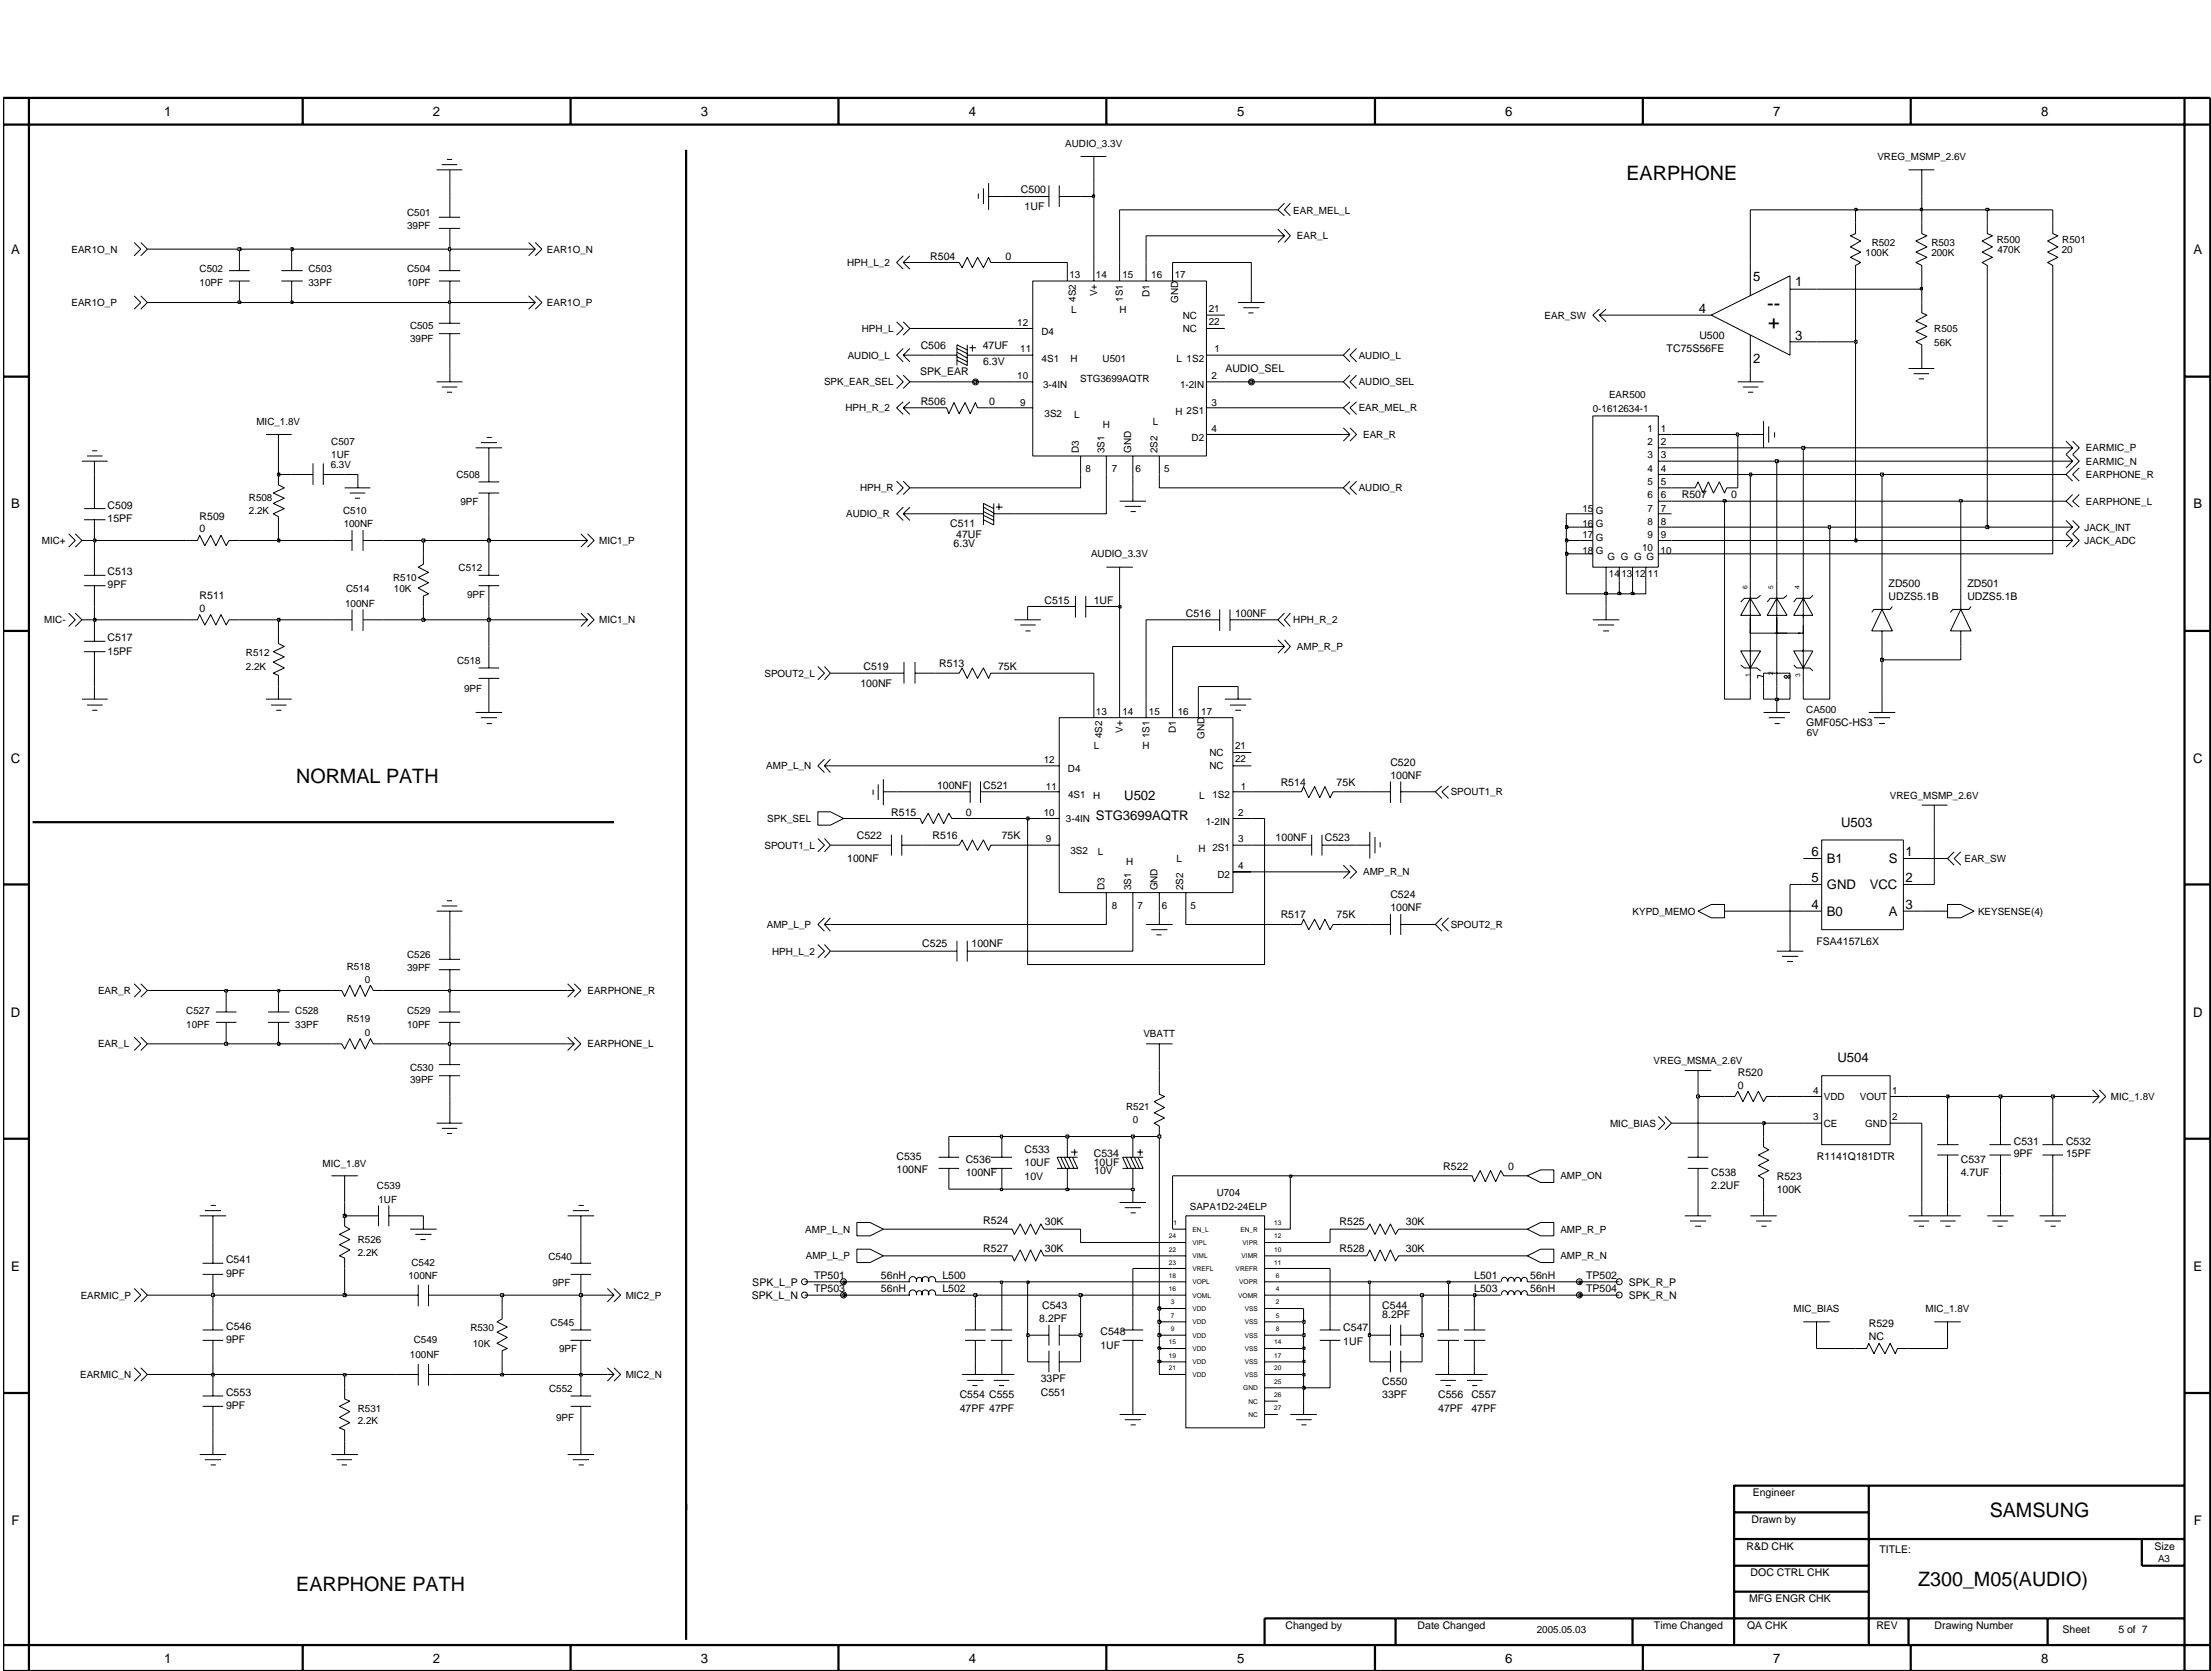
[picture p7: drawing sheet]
<svg xmlns="http://www.w3.org/2000/svg" width="254mm" height="192mm" viewBox="0 0 254 192" stroke-linecap="round" stroke-linejoin="round" font-family="sans-serif">
<defs><g id="words">
<g font-size="2.3">
<text x="186.9" y="20.7">EARPHONE</text>
<text x="203" y="35.6">--</text>
<text x="203.1" y="37.8">+</text>
<text x="34" y="89.9">NORMAL PATH</text>
<text x="228.6" y="174.3">SAMSUNG</text>
<text x="34" y="182.7">EARPHONE PATH</text>
<text x="220.3" y="182.2">Z300_M05(AUDIO)</text>
</g>
<g font-size="1.5">
<text x="18.9" y="13.3">1</text>
<text x="49.7" y="13.3">2</text>
<text x="80.5" y="13.3">3</text>
<text x="111.3" y="13.3">4</text>
<text x="142.1" y="13.3">5</text>
<text x="172.9" y="13.3">6</text>
<text x="203.7" y="13.3">7</text>
<text x="234.5" y="13.3">8</text>
<text x="1.3" y="29.2">A</text>
<text x="252" y="29.2">A</text>
<text x="195.2" y="35.9">4</text>
<text x="201.4" y="32.3">5</text>
<text x="206.2" y="32.9">1</text>
<text x="201.4" y="41.7">2</text>
<text x="206.2" y="39">3</text>
<text x="1.3" y="58.4">B</text>
<text x="252" y="58.4">B</text>
<text x="1.2" y="87.6">C</text>
<text x="251.9" y="87.6">C</text>
<text x="125.9" y="94.2">STG3699AQTR</text>
<text x="129.1" y="91.9">U502</text>
<text x="211.5" y="95">U503</text>
<text x="208.1" y="98.3">6</text>
<text x="208.1" y="101.3">5</text>
<text x="209.9" y="99.2">B1</text>
<text x="217" y="99.2">S</text>
<text x="218.9" y="98.3">1</text>
<text x="218.9" y="101.3">2</text>
<text x="208.1" y="104.4">4</text>
<text x="209.9" y="105.2">B0</text>
<text x="209.9" y="102.1">GND</text>
<text x="214.8" y="102.1">VCC</text>
<text x="217" y="105.2">A</text>
<text x="218.9" y="104.4">3</text>
<text x="1.2" y="116.8">D</text>
<text x="251.9" y="116.8">D</text>
<text x="211.1" y="122">U504</text>
<text x="1.3" y="146">E</text>
<text x="252" y="146">E</text>
<text x="1.3" y="175.2">F</text>
<text x="252" y="175.2">F</text>
<text x="18.9" y="191">1</text>
<text x="49.7" y="191">2</text>
<text x="80.5" y="191">3</text>
<text x="111.3" y="191">4</text>
<text x="142.1" y="191">5</text>
<text x="172.9" y="191">6</text>
<text x="203.7" y="191">7</text>
<text x="234.5" y="191">8</text>
</g>
<g font-size="1.2">
<text x="117.3" y="22.1">C500</text>
<text x="106.9" y="29.8">R504</text>
<text x="115.5" y="29.8">0</text>
<text x="117.7" y="24.1">1UF</text>
<text x="105.8" y="40">C506</text>
<text x="112.9" y="40">47UF</text>
<text x="112.9" y="41.9">6.3V</text>
<text x="191.5" y="40.5">TC75S56FE</text>
<text x="195.2" y="38.9">U500</text>
<text x="105.7" y="43.1">SPK_EAR</text>
<text x="105.8" y="46.5">R506</text>
<text x="113.7" y="46.5">0</text>
<text x="140.8" y="42.8">AUDIO_SEL</text>
<text x="12.4" y="59.9">15PF</text>
<text x="12.4" y="58.4">C509</text>
<text x="22.9" y="59.7">R509</text>
<text x="193.2" y="57.1">R507</text>
<text x="198.9" y="57.1">0</text>
<text x="22.9" y="61.1">0</text>
<text x="109.2" y="60.5">C511</text>
<text x="109.6" y="62.8">6.3V</text>
<text x="109.8" y="61.7">47UF</text>
<text x="12.4" y="66.1">C513</text>
<text x="12.4" y="67.5">9PF</text>
<text x="22.9" y="70.3">0</text>
<text x="22.9" y="68.8">R511</text>
<text x="120" y="69.3">C515</text>
<text x="125.7" y="69.3">1UF</text>
<text x="136.2" y="70.8">C516</text>
<text x="141.9" y="70.8">100NF</text>
<text x="217" y="67.4">ZD500</text>
<text x="217" y="68.9">UDZS5.1B</text>
<text x="226" y="67.4">ZD501</text>
<text x="226" y="68.9">UDZS5.1B</text>
<text x="12.4" y="73.7">C517</text>
<text x="12.4" y="75.2">15PF</text>
<text x="99.2" y="76.9">C519</text>
<text x="107.9" y="76.6">R513</text>
<text x="114.7" y="76.9">75K</text>
<text x="98.9" y="78.8">100NF</text>
<text x="207.5" y="83.4">GMF05C-HS3</text>
<text x="159.7" y="88">C520</text>
<text x="159.7" y="89.5">100NF</text>
<text x="102.4" y="93.7">R515</text>
<text x="107.7" y="90.6">100NF</text>
<text x="110.9" y="93.7">0</text>
<text x="113" y="90.6">C521</text>
<text x="147.1" y="90.3">R514</text>
<text x="153.6" y="90.3">75K</text>
<text x="97.3" y="98.9">100NF</text>
<text x="98.4" y="96.3">C522</text>
<text x="107.1" y="96.3">R516</text>
<text x="115.1" y="96.3">75K</text>
<text x="146.5" y="96.6">100NF</text>
<text x="152.2" y="96.6">C523</text>
<text x="147.1" y="105.4">R517</text>
<text x="153.6" y="105.4">75K</text>
<text x="159.7" y="104.6">100NF</text>
<text x="159.7" y="103.1">C524</text>
<text x="106" y="108.8">C525</text>
<text x="111.6" y="108.8">100NF</text>
<text x="208.7" y="108.5">FSA4157L6X</text>
<text x="199.6" y="123.5">R520</text>
<text x="199.6" y="125.1">0</text>
<text x="231.3" y="131.5">C531</text>
<text x="237.3" y="131.5">C532</text>
<text x="103" y="134.7">100NF</text>
<text x="103" y="133.2">C535</text>
<text x="110.9" y="135">100NF</text>
<text x="110.9" y="133.6">C536</text>
<text x="117.7" y="135.5">10V</text>
<text x="117.7" y="133.9">10UF</text>
<text x="117.7" y="132.4">C533</text>
<text x="125.7" y="133.9">10UF</text>
<text x="125.7" y="132.8">C534</text>
<text x="125.7" y="134.8">10V</text>
<text x="165.8" y="134.4">R522</text>
<text x="173.3" y="134.4">0</text>
<text x="196.6" y="136.6">2.2UF</text>
<text x="196.6" y="135">C538</text>
<text x="204.1" y="135.5">R523</text>
<text x="204.1" y="137">100K</text>
<text x="208.7" y="133.3">R1141Q181DTR</text>
<text x="225.3" y="135">4.7UF</text>
<text x="225.3" y="133.6">C537</text>
<text x="231.3" y="132.9">9PF</text>
<text x="237.3" y="132.9">15PF</text>
<text x="113" y="140.6">R524</text>
<text x="113" y="143.8">R527</text>
<text x="120" y="140.7">30K</text>
<text x="120" y="143.8">30K</text>
<text x="153.9" y="143.8">R528</text>
<text x="153.9" y="140.7">R525</text>
<text x="161.5" y="143.8">30K</text>
<text x="161.5" y="140.7">30K</text>
<text x="26" y="146.6">9PF</text>
<text x="26" y="145.1">C541</text>
<text x="86.4" y="149.2">SPK_L_N</text>
<text x="86.4" y="147.7">SPK_L_P</text>
<text x="93.5" y="146.9">TP501</text>
<text x="93.5" y="148.4">TP503</text>
<text x="101.2" y="146.9">56nH</text>
<text x="101.2" y="148.4">56nH</text>
<text x="108.3" y="146.9">L500</text>
<text x="108.3" y="148.4">L502</text>
<text x="169.4" y="148.4">L503</text>
<text x="169.4" y="146.9">L501</text>
<text x="175.8" y="148.4">56nH</text>
<text x="175.8" y="146.9">56nH</text>
<text x="182.2" y="146.9">TP502</text>
<text x="182.2" y="148.4">TP504</text>
<text x="187.1" y="149.2">SPK_R_N</text>
<text x="187.1" y="147.7">SPK_R_P</text>
<text x="26" y="152.7">C546</text>
<text x="26" y="154.3">9PF</text>
<text x="119.4" y="151.8">8.2PF</text>
<text x="119.7" y="150.3">C543</text>
<text x="126.4" y="154.9">1UF</text>
<text x="126.4" y="153.3">C548</text>
<text x="154.3" y="154.5">1UF</text>
<text x="154.3" y="152.9">C547</text>
<text x="158.8" y="151.4">8.2PF</text>
<text x="158.8" y="150.3">C544</text>
<text x="214.7" y="153.9">NC</text>
<text x="214.7" y="152.4">R529</text>
<text x="26" y="160.3">C553</text>
<text x="26" y="161.9">9PF</text>
<text x="110.3" y="160.6">C554 C555</text>
<text x="119.6" y="158.7">33PF</text>
<text x="119.6" y="160.3">C551</text>
<text x="158.8" y="160.6">33PF</text>
<text x="158.8" y="159">C550</text>
<text x="165.2" y="160.6">C556</text>
<text x="169" y="160.6">C557</text>
<text x="110.3" y="162.1">47PF 47PF</text>
<text x="165.2" y="162.1">47PF</text>
<text x="169" y="162.1">47PF</text>
<text x="201.4" y="171.8">Engineer</text>
<text x="200.6" y="178">R&amp;D CHK</text>
<text x="201.2" y="174.9">Drawn by</text>
<text x="215.9" y="178.3">TITLE:</text>
<text x="247.5" y="178">Size</text>
<text x="200.9" y="184">MFG ENGR CHK</text>
<text x="201.1" y="181">DOC CTRL CHK</text>
<text x="147.7" y="187.1">Changed by</text>
<text x="162.9" y="187.1">Date Changed</text>
<text x="190" y="187.1">Time Changed</text>
<text x="200.7" y="187.1">QA CHK</text>
<text x="215.6" y="187.1">REV</text>
<text x="222.2" y="187.1">Drawing Number</text>
<text x="236.9" y="187.5">Sheet</text>
<text x="243.4" y="187.5">5 of 7</text>
</g>
<g font-size="1.1">
<text x="122.4" y="16.9">AUDIO_3.3V</text>
<text x="215.7" y="18.4">VREG_MSMP_2.6V</text>
<text x="8.2" y="29">EAR1O_N</text>
<text x="46.8" y="24.8">C501</text>
<text x="46.8" y="26.3">39PF</text>
<text x="62.8" y="29">EAR1O_N</text>
<text x="148.6" y="24.5">EAR_MEL_L</text>
<text x="149" y="27.5">EAR_L</text>
<text x="214.3" y="29.4">100K</text>
<text x="215" y="28.3">R502</text>
<text x="221.9" y="29.4">200K</text>
<text x="221.9" y="28.3">R503</text>
<text x="229.4" y="27.9">R500</text>
<text x="229.5" y="29.1">470K</text>
<text x="236.8" y="29.1">20</text>
<text x="236.9" y="27.9">R501</text>
<text x="8.2" y="35.2">EAR1O_P</text>
<text x="22.9" y="31.3">C502</text>
<text x="22.9" y="32.8">10PF</text>
<text x="35.4" y="32.8">33PF</text>
<text x="35.4" y="31.3">C503</text>
<text x="46.8" y="32.8">10PF</text>
<text x="46.8" y="31.3">C504</text>
<text x="62.8" y="35.2">EAR1O_P</text>
<text x="97.3" y="30.6">HPH_L_2</text>
<text x="122.9" y="31.9">13</text>
<text x="123.1" y="35.9">L</text>
<text x="123.6" y="34.7" transform="rotate(-90 123.6 34.7)">4S2</text>
<text x="125.9" y="31.9">14</text>
<text x="126" y="34" transform="rotate(-90 126 34)">V+</text>
<text x="128.6" y="35.9">H</text>
<text x="129" y="31.9">15</text>
<text x="129" y="34.7" transform="rotate(-90 129 34.7)">1S1</text>
<text x="132" y="34.1" transform="rotate(-90 132 34.1)">D1</text>
<text x="132.2" y="31.9">16</text>
<text x="135" y="31.9">17</text>
<text x="135.3" y="34.7" transform="rotate(-90 135.3 34.7)">GND</text>
<text x="138.9" y="35.8">21</text>
<text x="47.1" y="37.7">C505</text>
<text x="47.1" y="39.3">39PF</text>
<text x="97.4" y="41.2">AUDIO_L</text>
<text x="99" y="38.1">HPH_L</text>
<text x="116.9" y="37.5">12</text>
<text x="117.2" y="40.5">11</text>
<text x="119.6" y="38.5">D4</text>
<text x="119.7" y="41.5">4S1</text>
<text x="123" y="41.5">H</text>
<text x="126.7" y="41.5">U501</text>
<text x="135.1" y="41.5">L 1S2</text>
<text x="135.9" y="36.6">NC</text>
<text x="135.9" y="38.1">NC</text>
<text x="138.9" y="37.4">22</text>
<text x="139.5" y="40.5">1</text>
<text x="156.1" y="41.2">AUDIO_L</text>
<text x="177.4" y="36.6">EAR_SW</text>
<text x="222.2" y="39.7">56K</text>
<text x="222.2" y="38.2">R505</text>
<text x="94.7" y="44.3">SPK_EAR_SEL</text>
<text x="97.1" y="47.3">HPH_R_2</text>
<text x="116.9" y="43.5">10</text>
<text x="117.2" y="46.6">9</text>
<text x="119.8" y="44.6">3-4IN</text>
<text x="120" y="47.9">3S2</text>
<text x="124.1" y="43.8">STG3699AQTR</text>
<text x="135.1" y="47.7">H 2S1</text>
<text x="135.6" y="44.5">1-2IN</text>
<text x="139.2" y="46.6">3</text>
<text x="139.2" y="43.5">2</text>
<text x="156.1" y="44.3">AUDIO_SEL</text>
<text x="156.1" y="47.3">EAR_MEL_R</text>
<text x="183" y="47.3">0-1612634-1</text>
<text x="184.8" y="45.7">EAR500</text>
<text x="29.5" y="48.8">MIC_1.8V</text>
<text x="38" y="53.7">6.3V</text>
<text x="38.1" y="51.1">C507</text>
<text x="38.1" y="52.5">1UF</text>
<text x="123.4" y="48">L</text>
<text x="123.9" y="52" transform="rotate(-90 123.9 52)">D3</text>
<text x="126.7" y="49.2">H</text>
<text x="126.9" y="52" transform="rotate(-90 126.9 52)">3S1</text>
<text x="129.9" y="52" transform="rotate(-90 129.9 52)">GND</text>
<text x="132.4" y="48.8">L</text>
<text x="133" y="52" transform="rotate(-90 133 52)">2S2</text>
<text x="136.9" y="50.7">D2</text>
<text x="139.2" y="49.6">4</text>
<text x="156.6" y="50.3">EAR_R</text>
<text x="189.3" y="49.6">1</text>
<text x="189.3" y="51.1">2</text>
<text x="189.3" y="52.6">3</text>
<text x="190.8" y="49.6">1</text>
<text x="190.8" y="51.1">2</text>
<text x="190.8" y="52.6">3</text>
<text x="239.6" y="51.8">EARMIC_P</text>
<text x="239.6" y="53.4">EARMIC_N</text>
<text x="28.6" y="59">2.2K</text>
<text x="28.6" y="57.6">R508</text>
<text x="39.4" y="59">C510</text>
<text x="52.4" y="54.9">C508</text>
<text x="52.9" y="58">9PF</text>
<text x="97.2" y="59.4">AUDIO_R</text>
<text x="98.8" y="56.4">HPH_R</text>
<text x="124.7" y="54.2">8</text>
<text x="127.7" y="54.2">7</text>
<text x="130.4" y="54.2">6</text>
<text x="133.7" y="54.2">5</text>
<text x="156.1" y="56.4">AUDIO_R</text>
<text x="181.8" y="58.8">15</text>
<text x="183.3" y="59">G</text>
<text x="189.3" y="54.2">4</text>
<text x="189.3" y="55.7">5</text>
<text x="189.3" y="57.2">6</text>
<text x="189.3" y="58.8">7</text>
<text x="190.8" y="57.2">6</text>
<text x="190.8" y="58.8">7</text>
<text x="190.8" y="55.7">5</text>
<text x="190.8" y="54.2">4</text>
<text x="239.6" y="54.9">EARPHONE_R</text>
<text x="239.6" y="58">EARPHONE_L</text>
<text x="4.8" y="62.5">MIC+</text>
<text x="39.5" y="60.5">100NF</text>
<text x="52.7" y="65.6">C512</text>
<text x="68.8" y="62.5">MIC1_P</text>
<text x="125.3" y="64">AUDIO_3.3V</text>
<text x="181.8" y="60.5">16</text>
<text x="181.8" y="61.8">17</text>
<text x="181.8" y="63.6">18 G</text>
<text x="183.3" y="60.5">G</text>
<text x="183.3" y="62.1">G</text>
<text x="184.7" y="64.4">G G G G</text>
<text x="188.7" y="63.3">10</text>
<text x="189.3" y="60.3">8</text>
<text x="189.3" y="61.8">9</text>
<text x="190.8" y="63.6">10</text>
<text x="190.8" y="60.3">8</text>
<text x="190.8" y="61.8">9</text>
<text x="239.5" y="61">JACK_INT</text>
<text x="239.5" y="62.5">JACK_ADC</text>
<text x="5.1" y="71.6">MIC-</text>
<text x="39.7" y="69.7">100NF</text>
<text x="39.8" y="68">C514</text>
<text x="45.2" y="66.7">R510</text>
<text x="45.3" y="68">10K</text>
<text x="53.7" y="68.6">9PF</text>
<text x="68.8" y="71.6">MIC1_N</text>
<text x="148.6" y="71.6">HPH_R_2</text>
<text x="184.8" y="66.2">1413</text>
<text x="187.8" y="66.2">12</text>
<text x="189.3" y="66.2">11</text>
<text x="28.3" y="76.9">2.2K</text>
<text x="28.3" y="75.4">R512</text>
<text x="52.5" y="76.2">C518</text>
<text x="87.8" y="77.7">SPOUT2_L</text>
<text x="149" y="74.7">AMP_R_P</text>
<text x="53.3" y="79.5">9PF</text>
<text x="125.9" y="82.2">13</text>
<text x="129" y="82.2">14</text>
<text x="132" y="82.2">15</text>
<text x="135.3" y="82.2">16</text>
<text x="138" y="82.2">17</text>
<text x="207.5" y="81.9">CA500</text>
<text x="88" y="88.4">AMP_L_N</text>
<text x="119.9" y="87.6">12</text>
<text x="122.7" y="88.6">D4</text>
<text x="125.7" y="86.1">L</text>
<text x="126.6" y="84.8" transform="rotate(-90 126.6 84.8)">4S2</text>
<text x="129" y="84.2" transform="rotate(-90 129 84.2)">V+</text>
<text x="131.2" y="86.1">H</text>
<text x="132" y="84.8" transform="rotate(-90 132 84.8)">1S1</text>
<text x="135.1" y="84.2" transform="rotate(-90 135.1 84.2)">D1</text>
<text x="138.4" y="84.9" transform="rotate(-90 138.4 84.9)">GND</text>
<text x="138.9" y="86.8">NC</text>
<text x="138.9" y="88.4">NC</text>
<text x="141.9" y="86.1">21</text>
<text x="141.9" y="87.5">22</text>
<text x="207.6" y="84.5">6V</text>
<text x="88.2" y="94.4">SPK_SEL</text>
<text x="119.9" y="93.7">10</text>
<text x="120.2" y="90.7">11</text>
<text x="122.5" y="94.4">3-4IN</text>
<text x="122.7" y="91.7">4S1</text>
<text x="125.6" y="91.8">H</text>
<text x="137.8" y="91.8">L</text>
<text x="138.5" y="94.8">1-2IN</text>
<text x="139.3" y="91.7">1S2</text>
<text x="142.2" y="93.7">2</text>
<text x="142.6" y="90.7">1</text>
<text x="166.7" y="91.4">SPOUT1_R</text>
<text x="217.1" y="91.8">VREG_MSMP_2.6V</text>
<text x="87.8" y="97.5">SPOUT1_L</text>
<text x="120.2" y="96.7">9</text>
<text x="123" y="98.1">3S2</text>
<text x="126.1" y="98.2">L</text>
<text x="129.4" y="99.4">H</text>
<text x="135.1" y="99">L</text>
<text x="137.7" y="97.8">H 2S1</text>
<text x="139.8" y="100.8">D2</text>
<text x="142.2" y="99.8">4</text>
<text x="142.2" y="96.7">3</text>
<text x="156.6" y="100.5">AMP_R_N</text>
<text x="225.7" y="99">EAR_SW</text>
<text x="88.1" y="106.6">AMP_L_P</text>
<text x="126.9" y="102.3" transform="rotate(-90 126.9 102.3)">D3</text>
<text x="127.7" y="104.4">8</text>
<text x="129.9" y="102.3" transform="rotate(-90 129.9 102.3)">3S1</text>
<text x="130.7" y="104.4">7</text>
<text x="133" y="102.3" transform="rotate(-90 133 102.3)">GND</text>
<text x="133.5" y="104.4">6</text>
<text x="135.9" y="102.3" transform="rotate(-90 135.9 102.3)">2S2</text>
<text x="136.8" y="104.4">5</text>
<text x="166.7" y="106.6">SPOUT2_R</text>
<text x="187.5" y="105.1">KYPD_MEMO</text>
<text x="227.2" y="105.1">KEYSENSE(4)</text>
<text x="39.8" y="111.4">R518</text>
<text x="41.9" y="112.9">0</text>
<text x="46.8" y="111.5">39PF</text>
<text x="46.8" y="110">C526</text>
<text x="88.7" y="109.7">HPH_L_2</text>
<text x="11.3" y="114.2">EAR_R</text>
<text x="21.4" y="118">10PF</text>
<text x="21.4" y="116.5">C527</text>
<text x="33.9" y="118">33PF</text>
<text x="33.9" y="116.5">C528</text>
<text x="39.8" y="117.4">R519</text>
<text x="41.9" y="118.9">0</text>
<text x="46.8" y="116.5">C529</text>
<text x="46.8" y="118">10PF</text>
<text x="67.5" y="114.2">EARPHONE_R</text>
<text x="131.4" y="119.1">VBATT</text>
<text x="11.3" y="120.3">EAR_L</text>
<text x="47.1" y="123">C530</text>
<text x="47.1" y="124.4">39PF</text>
<text x="67.5" y="120.3">EARPHONE_L</text>
<text x="190" y="122.2">VREG_MSMA_2.6V</text>
<text x="208.3" y="125.7">4</text>
<text x="217.4" y="125.7">1</text>
<text x="129.4" y="127.5">R521</text>
<text x="130.1" y="129">0</text>
<text x="185" y="129.4">MIC_BIAS</text>
<text x="208.3" y="128.7">3</text>
<text x="209.5" y="129.4">CE</text>
<text x="209.5" y="126.3">VDD</text>
<text x="213.7" y="126.3">VOUT</text>
<text x="214.3" y="129.4">GND</text>
<text x="217.4" y="128.7">2</text>
<text x="242.5" y="126.3">MIC_1.8V</text>
<text x="37.1" y="134">MIC_1.8V</text>
<text x="43.3" y="136.6">C539</text>
<text x="139.8" y="137.4">U704</text>
<text x="179.3" y="135.5">AMP_ON</text>
<text x="41.1" y="142.7">R526</text>
<text x="43.5" y="138.1">1UF</text>
<text x="92.5" y="141.6">AMP_L_N</text>
<text x="136.7" y="138.9">SAPA1D2-24ELP</text>
<text x="179.3" y="141.6">AMP_R_P</text>
<text x="9.3" y="149.2">EARMIC_P</text>
<text x="41.1" y="144.2">2.2K</text>
<text x="46.9" y="146.9">100NF</text>
<text x="47.3" y="145.3">C542</text>
<text x="63" y="144.7">C540</text>
<text x="63.5" y="147.7">9PF</text>
<text x="71.9" y="149.2">MIC2_P</text>
<text x="92.6" y="144.6">AMP_L_P</text>
<text x="179.3" y="144.6">AMP_R_N</text>
<text x="47.1" y="156">100NF</text>
<text x="47.5" y="154.3">C549</text>
<text x="54" y="152.9">R530</text>
<text x="54.3" y="154.7">10K</text>
<text x="63.3" y="152.2">C545</text>
<text x="64.2" y="155.3">9PF</text>
<text x="206" y="150.7">MIC_BIAS</text>
<text x="221.2" y="150.7">MIC_1.8V</text>
<text x="9.2" y="158.3">EARMIC_N</text>
<text x="63.1" y="159.9">C552</text>
<text x="71.9" y="158.3">MIC2_N</text>
<text x="41.1" y="163.6">2.2K</text>
<text x="41.1" y="162.1">R531</text>
<text x="63.9" y="163.2">9PF</text>
<text x="247.9" y="179.4">A3</text>
<text x="176.6" y="187.6">2005.05.03</text>
</g>
<g font-size=".8">
<text x="200.7" y="67.7" transform="rotate(-90 200.7 67.7)">6</text>
<text x="203.7" y="67.7" transform="rotate(-90 203.7 67.7)">5</text>
<text x="206.7" y="67.7" transform="rotate(-90 206.7 67.7)">4</text>
<text x="201.1" y="77.7" transform="rotate(-90 201.1 77.7)">1</text>
<text x="203.7" y="77.6" transform="rotate(-90 203.7 77.6)">2</text>
<text x="206.8" y="77.7" transform="rotate(-90 206.8 77.7)">3</text>
<text x="134.3" y="143.7">22</text>
<text x="134.3" y="142.2">24</text>
<text x="134.8" y="140.7">1</text>
<text x="137" y="143">VIPL</text>
<text x="137" y="141.4">EN_L</text>
<text x="142.5" y="141.4">EN_R</text>
<text x="142.7" y="143">VIPR</text>
<text x="146.4" y="143.7">10</text>
<text x="146.4" y="142.2">12</text>
<text x="146.4" y="140.7">13</text>
<text x="134.3" y="146.7">18</text>
<text x="134.3" y="145.3">23</text>
<text x="134.3" y="148.3">16</text>
<text x="134.5" y="149.8">3</text>
<text x="137" y="144.5">VIML</text>
<text x="137" y="146">VREFL</text>
<text x="137" y="149">VOML</text>
<text x="137" y="147.5">VOPL</text>
<text x="141.9" y="146">VREFR</text>
<text x="142.2" y="149">VOMR</text>
<text x="142.4" y="147.5">VOPR</text>
<text x="142.6" y="144.5">VIMR</text>
<text x="146.4" y="145.3">11</text>
<text x="146.6" y="149.8">2</text>
<text x="146.6" y="148.3">4</text>
<text x="146.6" y="146.7">6</text>
<text x="134.3" y="155.9">19</text>
<text x="134.3" y="154.4">15</text>
<text x="134.5" y="152.9">9</text>
<text x="134.5" y="151.3">7</text>
<text x="137" y="153.6">VDD</text>
<text x="137" y="155.2">VDD</text>
<text x="137" y="150.6">VDD</text>
<text x="137" y="152.1">VDD</text>
<text x="143" y="153.6">VSS</text>
<text x="143" y="150.6">VSS</text>
<text x="143" y="155.2">VSS</text>
<text x="143" y="152.1">VSS</text>
<text x="146.4" y="154.4">14</text>
<text x="146.4" y="155.9">17</text>
<text x="146.6" y="152.9">8</text>
<text x="146.6" y="151.3">5</text>
<text x="134.3" y="157.4">21</text>
<text x="137" y="156.7">VDD</text>
<text x="137" y="158.1">VDD</text>
<text x="142.8" y="159.7">GND</text>
<text x="143" y="158.1">VSS</text>
<text x="143" y="156.7">VSS</text>
<text x="143.4" y="161.2">NC</text>
<text x="146.4" y="158.9">25</text>
<text x="146.4" y="160.4">26</text>
<text x="146.4" y="162">27</text>
<text x="146.4" y="157.4">20</text>
<text x="143.4" y="162.7">NC</text>
</g>
</g></defs>
<g fill="none" stroke="#000" stroke-width=".11">
<path d="M50.2 19.5h2.9M50.8 18.9h1.7M51.3 18.3h.6M51.7 19.5v1.5M124.1 18h3M125.7 18v3M219.3 19.5h2.9M220.8 19.5v3.1M15.4 27.8l.8 .8-.8 .8M15.4 34l.8 .7-.8 .8M16.2 27.8l.7 .8-.7 .8M16.2 34l.7 .7-.7 .8"/>
<path d="M26.3 32.3h2.4M26.3 31.1h2.4M27.5 28.6v2.5M27.5 32.3v2.4M32.3 32.3h2.5M32.3 31.1h2.5M33.5 28.6v2.5M33.5 32.3v2.4M50.4 32.3h2.5M50.4 31.1h2.5M50.4 38.3h2.5M50.4 37.1h2.5"/>
<path d="M50.4 26.2h2.5M50.4 25h2.5M51.7 22.6v2.4M51.7 26.2v4.9M51.7 32.3v4.8M51.7 38.3v2.5M60.7 27.8l.8 .8M60.7 28.6h.8M60.7 34l.8 .7M60.7 34.7h.8M61.5 27.8l.8 .8-.8 .8M61.5 28.6l-.8 .8"/>
<path d="M61.5 34l.8 .7-.8 .8M61.5 34.7l-.8 .8M103 37l.8 .7-.8 .8M103.8 29.4l-.8 .7 .8 .8M103.8 30.1h.7M103.8 37l.7 .7-.7 .8M104.5 29.4l-.7 .7 .7 .8M109 30.1h1.2l.3 .6 .6-1.1 .6 1.1 .6-1.1 .7 1.1 .6-1.1 .2 .5h1.3M111.1 39.6v2.4l-1.2-.6M111.4 39.9h.7M111.7 39.6v.8M112.4 22.2v.6"/>
<path d="M113 21.6v1.8M113.6 22.6h1.5M113.6 21v3.1M116.5 37.7h2.1M118.1 22.6h2.4M118.6 32.3h20v20.1h-20zM120.5 21.3v2.5M121.7 21.3v2.5M121.7 22.6h2.4M122.6 30.1v2.2M125.7 30.1v2.2M128.6 30.1v2.2"/>
<path d="M131.7 30.1v2.2M134.7 30.1v2.2M138.6 36.2h2.1M138.6 37.7h2.1M142.2 34.7h3.1M142.8 35.3h1.9M143.4 35.9h.6M143.8 33.2v1.5M146.8 26.3l.8 .8-.8 .7M146.8 27.1h.8M147.6 23.3l-.8 .8 .8 .7M147.6 26.3l.6 .8-.6 .7"/>
<path d="M148.2 23.3l-.6 .8 .6 .7M183.7 36.2h.8M183.7 35.5l-.7 .7 .7 .8M183.7 36.2l.8 .8M184.5 35.5l-.8 .7M193.6 36.2h3M196.6 36.2l9-4.5v9.1zM201.1 30.1v3.9M201.1 38.5v5.4M205.6 39.3h3.1M205.6 33.2h3.1M213.2 25.5v1.3l-.6 .3 1.2 .6-1.2 .7 1.2 .6-1.2 .6 1.2 .5-.6 .4v1.2"/>
<path d="M220.8 34.7v1.2l.6 .3-1.3 .7 1.3 .6-1.3 .6 1.3 .6-1.3 .6 .7 .3v2.7M220.8 25.5v1.3l.6 .3-1.3 .6 1.3 .7-1.3 .6 1.3 .6-1.3 .5 .7 .4v1.2M228.3 25.5v1.3l.6 .3-1.2 .6 1.2 .7-1.2 .6 1.2 .6-1.2 .5 .6 .4v1.2M235.8 25.5v1.3l.6 .3-1.2 .6 1.2 .7-1.2 .6 1.2 .6-1.2 .5 .6 .4v1.2M9.4 53h3M9.7 59.7h2.4M9.7 58.4h2.4M10 52.4h1.8M10.6 51.8h.6M10.8 53v1.5M10.8 56v2.4M10.8 59.7v2.4"/>
<path d="M30.5 49.9h3M32 54.5v1.2l.7 .3-1.3 .6 1.3 .6-1.3 .6 1.3 .6-1.3 .6 .6 .3v1.2M32 49.9v3.1M33.5 54.5h2.5M36 53.2v2.5M37.1 54.5h2.5M37.1 53.2v2.5M39.6 56h3M40.2 56.6h1.8M40.8 57.2h.6M41.1 54.5v1.5M50.2 43.9h2.9"/>
<path d="M50.8 44.5h1.7M51.3 45h.6M51.7 42.3v1.6M54.6 51.4h3.1M55 56.6h2.3M55 55.3h2.3M55.2 50.8h1.9M55.9 50.2h.6M56.2 51.4v3.9M56.2 56.6v2.4M103 43.1l.8 .8-.8 .7M103 55.3l.8 .7-.8 .8"/>
<path d="M103.8 40.8h.7M103.8 46.8h.7M103.8 46.2l-.8 .6 .8 .8M103.8 46.8l.7 .8M103.8 40l-.8 .8 .8 .8M103.8 55.3l.7 .7-.7 .8M103.8 59h.7M103.8 58.2l-.8 .8 .8 .8M103.8 43.1l.7 .8-.7 .7M104.5 40l-.7 .8 .7 .8M104.5 58.2l-.7 .8 .7 .8M104.5 46.2l-.7 .6"/>
<path d="M107.5 46.8h1.3l.2 .7 .6-1.3 .6 1.3 .7-1.3 .6 1.3 .5-1.3 .3 .6h1.3M107.5 40.8h2.4M109.9 41l1.2 .6M109.9 40l1.2 .6M109.9 40.4l1.2 .7M110.5 59h2.5M111.1 40.8h2.5M111.1 40.2l-1.2-.6v2.4M113 59.2l1.2 .6M113 58.2l1.2 .7M113 58.8l1.2 .5M114.2 58.4l-1.2-.6v2.5"/>
<path d="M114.2 57.8v2.5l-1.2-.6M114.2 59h2.3M114.4 58.2h.8M114.8 57.8v.8M116.5 40.8h2.1M116.5 43.9h2.1M116.5 46.8h2.1M124.1 52.4v2.1M127.1 52.4v2.1M128.6 57.6h3.1M129.2 58.2h1.9M129.9 58.8h.6"/>
<path d="M130.1 52.4v2.1M130.1 56v1.6M133.2 52.4v2.1M138.6 40.8h2.1M138.6 43.9h2.1M138.6 46.8h2.1M138.6 49.9h2.1M154.3 49.9h.8M154.3 49.1l.8 .8M155.1 46.2l-.8 .6 .8 .8M155.1 55.3l-.8 .7 .8 .8M155.1 49.1l.7 .8-.7 .8"/>
<path d="M155.1 49.9l-.8 .8M155.1 40l-.8 .8 .8 .8M155.1 43.1l-.8 .8 .8 .7M155.8 55.3l-.7 .7 .7 .8M155.8 40l-.7 .8 .7 .8M155.8 43.1l-.7 .8 .7 .7M155.8 46.2l-.7 .6 .7 .8M181.5 59h1.5M183 47.8h7.5v17.3h-7.5zM190.5 49.9h1.5M190.5 54.5h1.5M190.5 59h1.5"/>
<path d="M190.5 56h1.5M190.5 57.6h1.5M190.5 51.4h1.5M190.5 53h1.5M193.6 56h1.1l.4-.7 .6 1.3 .6-1.3 .5 1.3 .7-1.3 .6 1.3 .3-.6h1.2M199.6 43.9h3M200.2 44.5h1.8M200.8 45h.6M201.1 49.9h1.5M202.6 48.4v3M203.2 49v1.8M203.9 49.6v.6"/>
<path d="M219.3 42.3h2.9M219.8 42.9h1.8M220.4 43.5h.6M237.3 59.8l.8 .7M237.3 51.4h.8M237.3 53h.8M237.3 50.7l.8 .7M238.1 56.8l-.8 .8 .8 .6M238.1 59.8l.8 .7-.8 .8 .8 .8-.8 .7M238.1 50.7l.8 .7-.8 .8 .8 .8-1.6 1.5 .8 .8M238.1 51.4l-.8 .8 .8 .8M238.1 53l-.8 .7"/>
<path d="M238.9 56.8l-.8 .8 .8 .6M238.9 53.7l-.8 .8 .8 .8M7.9 61.3l.7 .8-.7 .7M7.9 70.4l.7 .8-.7 .8M8.6 70.4l.8 .8-.8 .8M8.6 61.3l.8 .8-.8 .7M9.7 67.3h2.4M9.7 66.1h2.4M9.7 74.8h2.4M9.7 73.7h2.4M10.8 63.6v2.5M10.8 67.3v2.4"/>
<path d="M10.8 71.2v2.5M10.8 74.8v2.5M10.8 78.8v1.5M21.4 71.2h1.3l.2-.6 .6 1.2 .7-1.2 .6 1.2 .6-1.2 .6 1.2 .3-.6h1.2M21.4 62.1h1.3l.2-.6 .6 1.2 .7-1.2 .6 1.2 .6-1.2 .6 1.2 .3-.6h1.2M32 72.7v1.2l.7 .3-1.3 .6 1.3 .6-1.3 .6 1.3 .7-1.3 .6 .6 .3v2.7M38.1 62.1h2.3M38.1 71.2h2.3M40.4 60.9v2.4M40.4 70v2.5M41.7 62.1h2.4M41.7 71.2h2.4"/>
<path d="M41.7 60.9v2.4M41.7 70v2.5M48.6 63.6v1.2l-.6 .3 1.2 .6-1.2 .6 1.2 .6-1.2 .6 1.2 .7-.6 .3v1.2M55 67.3h2.3M55 66.1h2.3M55 77.9h2.3M55 76.7h2.3M56.2 63.6v2.5M56.2 67.3v2.4M56.2 74.2v2.5M56.2 77.9v3.9M66.7 61.3l.8 .8-.8 .7"/>
<path d="M66.7 70.4l.8 .8-.8 .8M66.7 62.1h.8M66.7 71.2h.8M67.5 61.3l.8 .8-.8 .7M67.5 70.4l.8 .8-.8 .8M94 76.5l.7 .8-.7 .8M94.7 76.5l.7 .8-.7 .8M101.5 77.3h2.3M103.8 76v2.5M105.1 77.3h2.4M105.1 76v2.5M109 77.3h1.2l.3-.6 .6 1.2 .6-1.2 .6 1.2 .7-1.2 .6 1.2 .2-.6h1.3"/>
<path d="M116.5 71.2h3.1M117.2 71.8h1.8M117.8 72.5h.6M118.1 69.7v1.5M121.1 69.7h2.4M123.5 68.5v2.4M124.7 69.7h2.4M124.7 68.5v2.4M127.1 65.1h3M128.6 65.1v3.1M137.7 71.2h2.4M140.1 70v2.5"/>
<path d="M141.3 71.2h2.5M141.3 70v2.5M142.2 78.8v1.5M146.8 73.5l.8 .7M146.8 74.2h.8M147.6 70.4l-.8 .8 .8 .8M147.6 73.5l.6 .7-.6 .8M147.6 74.2l-.8 .8M148.2 70.4l-.6 .8 .6 .8M181.5 60.5h1.5M181.5 62.1h1.5M181.5 63.6h1.5"/>
<path d="M183 71.2h3M183.6 71.8h1.8M184.2 72.5h.6M184.5 65.1v1.6M184.5 69.7v1.5M186 65.1v1.6M187.5 65.1v1.6M189.1 65.1v1.6M190.5 60.5h1.5M190.5 62.1h1.5M190.5 63.6h1.5M200 74.8h2.3l-1.2 1.9z"/>
<path d="M200 76.4l.4 .3h1.4l.5 .4M201.1 68.7l1.2 2h-2.3zM201.1 72.7h6.1M201.1 66.7v12.1M202.3 68.4l-.5 .3h-1.4l-.4 .4M202.6 78.8v-1.5h3v1.5M204.1 68.7l1.2 2h-2.3zM204.1 66.7v12.1M205.3 68.4l-.4 .3h-1.5l-.4 .4M206.1 76.4l.3 .3h1.5l.4 .4M206.1 74.8h2.2l-1.1 1.9zM207.2 66.7v12.1"/>
<path d="M207.2 68.7l1.1 2h-2.2zM208.3 68.4l-.4 .3h-1.5l-.3 .4M216.2 70l1.2 2.5h-2.4zM216.2 68.2v1.8M216.2 72.5v1.7M217.4 69.7l-.3 .3h-1.8l-.3 .3M225.3 70l1.1 2.5h-2.3zM225.3 68.2v1.8M225.3 72.5v1.7M226.4 69.7l-.2 .3h-1.9l-.2 .3M237.3 60.5h.8M237.3 62.1h.8"/>
<path d="M238.1 60.5l-.8 .8 .8 .8M238.1 62.1l-.8 .7M9.4 80.3h3M10 81h1.8M10.6 81.6h.6M30.5 80.3h3M31.1 81h1.8M31.7 81.6h.6M54.6 81.8h3.1M55.2 82.4h1.9M55.9 83.1h.6M94 96.3l.7 .8-.7 .7"/>
<path d="M94 93.2h1.4l1.5 .8-1.5 .8h-1.4zM94.7 87.2l-.7 .8 .7 .7M94.7 88h.7M94.7 96.3l.7 .8-.7 .7M95.4 87.2l-.7 .8 .7 .7M100 97.1h2.4M100.3 90.7v.6M100.9 90.1v1.8M101.5 90.9h1.5M101.5 89.5v3M102.4 95.9v2.4M103.6 97.1h2.4"/>
<path d="M103.6 95.9v2.4M104.5 94h1.2l.3 .6 .6-1.2 .6 1.2 .6-1.2 .6 1.2 .6-1.2 .3 .6h1.2M109 97.1h1.2l.3-.6 .6 1.2 .6-1.2 .6 1.2 .7-1.2 .6 1.2 .2-.6h1.3M109 90.9h2.5M111.5 89.7v2.5M112.6 90.9h2.5M112.6 89.7v2.5M119.6 97.1h2.1M119.6 94h2.1M119.6 90.9h2.1M119.6 88h2.1M121.7 82.4h19.9v20.1h-19.9z"/>
<path d="M125.7 80.3v2.1M128.6 80.3v2.1M131.7 80.3v2.1M134.7 80.3v2.1M137.7 80.3v2.1M140.7 80.3h3.1M141.3 81h1.9M141.6 97.1h2.2M141.6 94h2.2M141.6 90.9h2.2M141.6 88h2.2M141.6 86.4h2.2"/>
<path d="M141.9 81.6h.7M148.2 90.9h1.3l.3-.6 .5 1.3 .7-1.3 .6 1.3 .6-1.3 .6 1.3 .3-.7h1.2M148.2 97.1h2.5M150.7 95.9v2.4M151.9 97.1h2.4M151.9 95.9v2.4M154.3 99.4l.8 .7-.8 .8M155.1 99.4l.7 .7-.7 .8M155.8 97.1h1.6M157.4 90.9h2.3M157.4 95.5v3.1M158 96.1v1.9"/>
<path d="M158.5 96.7v.6M159.7 89.7v2.5M160.9 89.7v2.5M160.9 90.9h2.5M165.7 90.3l-.8 .6 .8 .8M166.4 90.3l-.7 .6 .7 .8M202.6 81.8h3M203.2 82.4h1.8M203.9 83.1h.6M204.1 80.3v1.5M207.2 98.6h2.1M209.3 96.5h9.4v10.3h-9.4z"/>
<path d="M214.7 81.8h3M215.3 82.4h1.8M215.9 83.1h.6M216.2 80.3v1.5M218.7 98.6h2.1M220.8 92.5h2.9M222.2 92.5v3M224.5 97.8l-.8 .8 .8 .8M225.3 97.8l-.8 .8 .8 .8M15.4 119.1l.8 .8-.8 .7M15.4 113l.8 .8-.8 .7M16.2 119.1l.7 .8-.7 .7"/>
<path d="M16.2 113l.7 .8-.7 .7M24.8 117.4h2.4M24.8 116.2h2.4M26 113.8v2.4M26 117.4v2.5M30.8 117.4h2.5M30.8 116.2h2.5M32 113.8v2.4M32 117.4v2.5M38.1 119.9h1.2l.3 .6 .6-1.2 .6 1.2 .6-1.2 .6 1.2 .6-1.2 .3 .6h1.2M38.1 113.8h1.2l.3 .6 .6-1.2 .6 1.2 .6-1.2 .6 1.2 .6-1.2 .3 .6h1.2M50.2 104.6h2.9"/>
<path d="M50.4 117.4h2.5M50.4 116.2h2.5M50.4 111.4h2.5M50.4 110.2h2.5M50.8 104h1.7M51.3 103.5h.6M51.7 104.6v1.6M51.7 107.7v2.5M51.7 111.4v4.8M51.7 117.4v4.9M65.2 119.1l.8 .8-.8 .7M65.2 113l.8 .8-.8 .7"/>
<path d="M65.2 119.9h.8M65.2 113.8h.8M66 119.1l.7 .8-.7 .7M66 113l.7 .8-.7 .7M94 108.5l.7 .7-.7 .8M94.7 108.5l.7 .7-.7 .8M94.7 105.4l-.7 .8 .7 .7M94.7 106.2h.7M95.4 105.4l-.7 .8 .7 .7M107.5 109.2h2.4M109.9 108v2.4M111.1 108v2.4"/>
<path d="M111.1 109.2h2.5M127.1 102.5v2.1M130.1 102.5v2.1M131.7 106.2h3M131.7 119.9h3M132.3 106.8h1.8M132.8 107.4h.6M133.2 102.5v3.7M133.2 119.9v3M136.2 102.5v2.1M141.6 100.1h2.2M148.2 106.2h1.3l.3-.6 .5 1.2 .7-1.2 .6 1.2 .6-1.2 .6 1.2 .3-.6h1.2"/>
<path d="M154.3 100.1h.8M157.4 106.2h2.3M159.7 105v2.4M160.9 105v2.4M160.9 106.2h2.5M165.7 105.4l-.8 .8 .8 .7M166.4 105.4l-.7 .8 .7 .7M195.1 104.6l1.5-.7h1.5v1.5h-1.5zM204.1 109.2h3.1M204.7 109.8h1.9M205.3 110.4h.7M205.6 107.7v1.5"/>
<path d="M207.2 104.6h2.1M207.2 101.6h2.1M218.7 104.6h2.1M218.7 101.6h2.1M223.7 103.9h1.6l1.5 .7-1.5 .8h-1.6zM22.9 139.6h3.1M23.5 139h1.9M24.2 138.4h.6M24.5 139.6v1.6M38.1 135h3M39.6 139.6v1.2l.6 .4-1.2 .6 1.2 .6-1.2 .6 1.2 .6-1.2 .6 .6 .3v1.2M39.6 135v3.1"/>
<path d="M41.1 139.6h2.4M43.5 138.4v2.4M44.7 139.6h2.4M44.7 138.4v2.4M48.6 139.6v1.6M50.2 129h2.9M50.4 123.5h2.5M50.4 122.3h2.5M50.8 129.6h1.7M51.3 130.2h.6M51.7 123.5v2.4M51.7 127.5v1.5"/>
<path d="M65.2 139.6h3.1M65.8 139h1.9M66.5 138.4h.6M66.7 139.6v1.6M107.8 132.9h2.4M107.8 134.2h2.4M109 130.5v2.4M109 134.2v2.4M113.8 132.9h2.5M113.8 134.2h2.5M115.1 130.5v2.4M115.1 134.2v2.4"/>
<path d="M121.9 132.9l.5 1.3M122.3 132.9l.6 1.3M122.6 130.5v2.4M122.6 134.2v2.4M122.8 132.9l.6 1.3M123 132.3h.8M123.2 132.9l.6 1.3h-2.4M123.5 132v.7M123.8 132.9h-2.4l.6 1.3M128.6 138.1h3.1M129.2 138.7h1.9M129.4 132.9l.6 1.3"/>
<path d="M129.9 132.9l.6 1.3M129.9 139.3h.6M130.1 130.5v2.4M130.1 134.2v3.9M130.3 132.9l.6 1.3M130.6 132.3h.7M130.7 132.9l.6 1.3h-2.3M131 132v.7M131.3 132.9h-2.3l.5 1.3M133.2 124.4v1.3l.6 .2-1.2 .6 1.2 .7-1.2 .6 1.2 .6-1.2 .6 .6 .3v1.2M136.2 139.6h9.1v24.4h-9.1zM167.9 135h1.2l.3 .7 .6-1.3 .6 1.3 .6-1.3 .6 1.3 .6-1.3 .4 .6h1.1"/>
<path d="M175.5 135l1.5-.6h1.5v1.4h-1.5zM190.5 128.2l.8 .8-.8 .8M191.3 128.2l.7 .8-.7 .8M193.6 122.9h3M193.6 139.6h3M193.9 132.9h2.4M193.9 134.2h2.4M195.1 122.9v3M195.1 130.5v2.4M195.1 134.2v2.4M195.1 138.1v1.5M198.1 125.9h1.2l.3-.6 .6 1.2 .6-1.2 .6 1.2 .6-1.2 .6 1.2 .3-.6h1.2"/>
<path d="M201.1 139.6h3M202.6 130.5v1.2l.6 .4-1.2 .6 1.2 .6-1.2 .5 1.2 .6-1.2 .6 .6 .4v1.2M202.6 138.1v1.5M207.2 129h2.1M207.2 125.9h2.1M209.3 123.5h7.8v8h-7.8zM217.1 129h2.2M217.1 125.9h2.2M219.3 139.6h6M220.8 138.1v1.5M222.5 131.5h2.5M222.5 132.7h2.5"/>
<path d="M223.7 129v2.5M223.7 132.7v2.3M223.7 138.1v1.5M228.3 139.6h3M228.6 131.5h2.4M228.6 132.7h2.4M229.8 129v2.5M229.8 132.7v2.3M229.8 138.1v1.5M234.3 139.6h3M234.6 131.5h2.4M234.6 132.7h2.4"/>
<path d="M235.8 129v2.5M235.8 132.7v2.3M235.8 138.1v1.5M240.4 125.9h.7M240.4 125.2l.7 .7M241.1 125.2l.8 .7-.8 .8M241.1 125.9l-.7 .8M15.4 157.1l.8 .8-.8 .7M15.4 148l.8 .7-.8 .8M16.2 157.1l.7 .8-.7 .7M16.2 148l.7 .7-.7 .8M23.3 153.9h2.3"/>
<path d="M23.3 152.7h2.3M23.3 146.4h2.3M23.3 145.1h2.3M24.5 142.7v2.4M24.5 146.4v2.3M24.5 150.3v2.4M24.5 153.9v2.5M24.5 157.9v2.4M39.6 157.9v2.8l.6 .2-1.2 .6 1.2 .6-1.2 .7 1.2 .6-1.2 .6 .6 .2v2.9M45.6 148.7h2.4M45.6 157.9h2.4M47.1 141.2h3.1"/>
<path d="M47.7 141.8h1.9M48 147.6v2.4M48 156.7v2.4M48.3 142.4h.6M49.2 148.7h2.5M49.2 157.9h2.5M49.2 147.6v2.4M49.2 156.7v2.4M57.7 150.3v1.2l-.6 .3 1.2 .6-1.2 .6 1.2 .6-1.2 .7 1.2 .6-.6 .2v1.3M65.5 153.9h2.4M65.5 152.7h2.4M65.5 146.4h2.4"/>
<path d="M65.5 145.1h2.4M66.7 142.7v2.4M66.7 146.4v2.3M66.7 150.3v2.4M66.7 153.9v2.5M66.7 157.9v2.4M69.8 148l.7 .7-.7 .8M69.8 157.1l.7 .8-.7 .7M69.8 148.7h.7M69.8 157.9h.7M70.5 148l.8 .7-.8 .8M70.5 157.1l.8 .8-.8 .7"/>
<path d="M98.4 140.4h1.6l1.5 .8-1.5 .7h-1.6zM98.4 143.5h1.6l1.5 .7-1.5 .8h-1.6zM103 148.7h1.5M103 147.2h1.5M105.3 148.7a.42 .42 0 0 0-.5-.6 .42 .42 0 0 0-.3 .7M105.3 147.2a.42 .42 0 0 0-.5-.6 .42 .42 0 0 0-.3 .6M105.3 148.7a.34 .34 0 0 1 .3-.5 .34 .34 0 0 1 .3 .5M105.3 147.2a.34 .34 0 0 1 .3-.5 .34 .34 0 0 1 .3 .5M106.7 148.7a.42 .42 0 0 0-.4-.6 .42 .42 0 0 0-.4 .7M106.7 147.2a.42 .42 0 0 0-.4-.6 .42 .42 0 0 0-.4 .6M107.5 148.7a.42 .42 0 0 0-.5-.6 .42 .42 0 0 0-.3 .7M107.5 147.2a.42 .42 0 0 0-.5-.6 .42 .42 0 0 0-.3 .6"/>
<path d="M107.5 148.7h1.5M107.5 147.2h1.5M110.5 157.9h6M110.9 153.9h2.3M110.9 152.7h2.3M111.1 158.5h1.9M111.7 159.1h.6M112 150.3v2.4M112 153.9v4M113.8 153.9h2.5M113.8 152.7h2.5M114.2 158.5h1.7"/>
<path d="M114.8 159.1h.5M115.1 141.2h1.2l.2 .6 .7-1.2 .6 1.2 .6-1.2 .6 1.2 .6-1.2 .3 .6h1.2M115.1 144.2h1.2l.2 .6 .7-1.2 .6 1.2 .6-1.2 .6 1.2 .6-1.2 .3 .6h1.2M115.1 150.3v2.4M115.1 153.9v4M118.1 156.4h2.4M118.1 153.3h2.4M120.5 152.2v2.3M120.5 155.1v2.5M121.7 156.4h2.4M121.7 153.3h2.4M121.7 152.2v2.3"/>
<path d="M121.7 155.1v2.5M129 153.9h2.3M129 152.7h2.3M130.1 150.3v2.4M130.1 153.9v8.6M134.7 141.2h1.5M134.7 156.4h1.5M134.7 153.3h1.5M134.7 151.8h1.5M134.7 148.7h1.5M134.7 147.2h1.5M134.7 157.9h1.5"/>
<path d="M134.7 142.7h1.5M134.7 144.2h1.5M134.7 145.7h1.5M134.7 150.3h1.5M134.7 154.9h1.5M145.3 141.2h1.5M145.3 156.4h1.5M145.3 153.3h1.5M145.3 151.8h1.5M145.3 148.7h1.5M145.3 147.2h1.5M145.3 159.4h4.5v3.1"/>
<path d="M145.3 157.9h1.5M145.3 142.7h1.5M145.3 144.2h1.5M145.3 145.7h1.5M145.3 150.3h1.5M145.3 154.9h1.5M151.6 153.9h2.4M151.6 152.7h2.4M152.8 150.3v2.4M152.8 153.9v2.5M155.8 144.2h1.2l.4-.6 .6 1.2 .5-1.2 .6 1.2 .6-1.2 .6 1.2 .4-.6h1.1M155.8 141.2h1.2l.4-.6 .6 1.2 .5-1.2 .6 1.2 .6-1.2 .6 1.2 .4-.6h1.1"/>
<path d="M157.4 156.4h2.3M157.4 153.3h2.3M159.7 152.2v2.3M159.7 155.1v2.5M160.9 156.4h2.5M160.9 152.2v2.3M160.9 155.1v2.5M160.9 153.3h2.5M164.9 157.9h6M165.1 153.9h2.5M165.1 152.7h2.5M165.5 158.5h1.8"/>
<path d="M166.1 159.1h.6M166.4 150.3v2.4M166.4 153.9v4M168.2 153.9h2.4M168.2 152.7h2.4M168.5 158.5h1.8M169.1 159.1h.6M169.4 150.3v2.4M169.4 153.9v4M170.9 148.7h1.5M170.9 147.2h1.5M172.5 147.2a.34 .34 0 0 1 .4-.5 .34 .34 0 0 1 .2 .5"/>
<path d="M172.5 148.7a.34 .34 0 0 1 .4-.5 .34 .34 0 0 1 .2 .5M173.3 147.2a.34 .34 0 0 1 .3-.5 .34 .34 0 0 1 .3 .5M173.3 148.7a.34 .34 0 0 1 .3-.5 .34 .34 0 0 1 .3 .5M174 147.2a.34 .34 0 0 1 .4-.5 .34 .34 0 0 1 .3 .5M174 148.7a.34 .34 0 0 1 .4-.5 .34 .34 0 0 1 .3 .5M174.8 147.2a.34 .34 0 0 1 .3-.5 .34 .34 0 0 1 .3 .5M174.8 148.7a.34 .34 0 0 1 .3-.5 .34 .34 0 0 1 .3 .5M175.5 141.2l1.5-.8h1.5v1.5h-1.5zM175.5 144.2l1.5-.7h1.5v1.5h-1.5zM175.5 148.7h1.5M175.5 147.2h1.5M194.1 140.2h1.9"/>
<path d="M194.7 140.8h.7M201.8 140.2h1.7M202.3 140.8h.6M207.2 151.8h3M208.7 151.8v3.1M213.2 154.9h1.2l.3-.6 .6 1.2 .6-1.2 .6 1.2 .6-1.2 .6 1.2 .3-.6h1.3M219.8 140.2h1.8M220.4 140.8h.6M222.2 151.8h3.1M222.9 140.2h1.8M223.5 140.8h.6M223.7 151.8v3.1"/>
<path d="M228.9 140.2h1.8M229.5 140.8h.6M234.9 140.2h1.9M235.6 140.8h.6M22.9 167.1h3.1M23.3 161.5h2.3M23.3 160.3h2.3M23.5 167.6h1.9M24.2 168.2h.6M24.5 161.5v5.6M38.1 167.1h3M38.7 167.6h1.7"/>
<path d="M39.3 168.2h.5M65.2 167.1h3.1M65.5 161.5h2.4M65.5 160.3h2.4M65.8 167.6h1.9M66.5 168.2h.6M66.7 161.5v5.6M128.6 162.5h3.1M129.2 163h1.9M129.9 163.6h.6M145.3 162.5h1.5M145.3 160.9h1.5"/>
<path d="M148.2 162.5h3.1M148.9 163h1.8M149.5 163.6h.6"/>
<circle cx="112.1" cy="43.9" r=".34"/>
<circle cx="143.8" cy="43.9" r=".34"/>
<circle cx="92.4" cy="148.7" r=".34"/>
<circle cx="92.4" cy="147.2" r=".34"/>
<circle cx="96.9" cy="148.7" r=".34"/>
<circle cx="96.9" cy="147.2" r=".34"/>
<circle cx="181.4" cy="147.2" r=".34"/>
<circle cx="181.4" cy="148.7" r=".34"/>
<circle cx="186" cy="147.2" r=".34"/>
<circle cx="186" cy="148.7" r=".34"/>
</g>
<path d="M149.7 159.2h.2v.4h-.2z" fill-rule="evenodd" fill="#c2c2c2"/>
<path d="M16.9 157.9h7.6M149.7 159.2h.2v.4h-.2zM152.8 156.4v3h-3v-1.5" fill="none" stroke="#000" stroke-width=".11"/>
<path d="M24.3 157.8h.3v.2h-.3z" fill="#c2c2c2"/>
<path d="M24.3 157.8h.3v.2h-.3zM24.5 156.4v1.5h15.1" fill="none" stroke="#000" stroke-width=".11"/>
<path d="M39.4 157.8h.4v.2h-.4z" fill="#c2c2c2"/>
<path d="M39.4 157.8h.4v.2h-.4zM39.6 157.9h6M51.7 157.9h6" fill="none" stroke="#000" stroke-width=".11"/>
<path d="M57.5 157.8h.3v.2h-.3z" fill="#c2c2c2"/>
<path d="M57.5 157.8h.4v.2h-.4zM57.7 156.4v1.5h9" fill="none" stroke="#000" stroke-width=".11"/>
<path d="M66.6 157.8h.3v.2h-.3z" fill="#c2c2c2"/>
<path d="M66.6 157.8h.3v.2h-.3zM66.7 156.4v1.5h3.1M133.2 156.4v1.5h1.5M146.8 157.9h3" fill="none" stroke="#000" stroke-width=".11"/>
<path d="M149.7 157.8h.2v.2h-.2z" fill="#c2c2c2"/>
<path d="M118.1 153.3v3.1M124.1 153.3v3.1M149.7 157.8h.2v.2h-.2zM149.8 156.4v1.5" fill="none" stroke="#000" stroke-width=".11"/>
<path d="M133 156.2h.3v.3h-.3z" fill="#c2c2c2"/>
<path d="M133 156.2h.4v.3h-.4zM133.2 154.9v1.5h1.5M146.8 156.4h3" fill="none" stroke="#000" stroke-width=".11"/>
<path d="M149.7 156.2h.2v.3h-.2z" fill="#c2c2c2"/>
<path d="M149.7 156.2h.2v.3h-.2zM149.8 154.9v1.5M157.4 153.3v3.1M163.4 153.3v3.1" fill="none" stroke="#000" stroke-width=".11"/>
<path d="M133 154.7h.3v.3h-.3z" fill-rule="evenodd" fill="#c2c2c2"/>
<path d="M133 154.7h.4v.3h-.4zM133.2 153.3v1.6h1.5M146.8 154.9h3" fill="none" stroke="#000" stroke-width=".11"/>
<path d="M149.7 154.7h.2v.3h-.2z" fill-rule="evenodd" fill="#c2c2c2"/>
<path d="M149.7 154.7h.2v.3h-.2zM149.8 153.3v1.6M208.7 154.9h4.5M219.3 154.9h4.4" fill="none" stroke="#000" stroke-width=".11"/>
<path d="M118 153.2h.2v.3h-.2z" fill="#c2c2c2"/>
<path d="M118 153.2h.2v.3h-.2zM118.1 147.2v6.1" fill="none" stroke="#000" stroke-width=".11"/>
<path d="M124 153.2h.3v.3h-.3z" fill="#c2c2c2"/>
<path d="M124 153.2h.3v.3h-.3zM124.1 148.7v4.6" fill="none" stroke="#000" stroke-width=".11"/>
<path d="M133 153.2h.3v.3h-.3z" fill="#c2c2c2"/>
<path d="M133 153.2h.4v.3h-.4zM133.2 151.8v1.5h1.5M146.8 153.3h3" fill="none" stroke="#000" stroke-width=".11"/>
<path d="M149.7 153.2h.2v.3h-.2z" fill="#c2c2c2"/>
<path d="M149.7 153.2h.2v.3h-.2zM149.8 151.8v1.5" fill="none" stroke="#000" stroke-width=".11"/>
<path d="M157.2 153.2h.2v.3h-.2z" fill="#c2c2c2"/>
<path d="M157.2 153.2h.2v.3h-.2zM157.4 147.2v6.1" fill="none" stroke="#000" stroke-width=".11"/>
<path d="M163.2 153.2h.3v.3h-.3z" fill="#c2c2c2"/>
<path d="M163.2 153.2h.3v.3h-.3zM163.4 148.7v4.6" fill="none" stroke="#000" stroke-width=".11"/>
<path d="M133 151.6h.3v.4h-.3z" fill="#c2c2c2"/>
<path d="M133 151.6h.4v.4h-.4zM133.2 150.3v1.5h1.5M146.8 151.8h3" fill="none" stroke="#000" stroke-width=".11"/>
<path d="M149.7 151.6h.2v.4h-.2z" fill="#c2c2c2"/>
<path d="M24.5 148.7v1.6M57.7 148.7v1.6M66.7 148.7v1.6M112 148.7v1.6M115.1 147.2v3.1M130.1 145.7v4.6M149.7 151.6h.2v.4h-.2zM149.8 150.3v1.5" fill="none" stroke="#000" stroke-width=".11"/>
<path d="M133 150.1h.3v.3h-.3z" fill="#c2c2c2"/>
<path d="M133.2 130.5v19.8h1.5M16.9 148.7h7.6M133 150.1h.4v.3h-.4zM146.8 150.3h3M152.8 145.7v4.6M166.4 147.2v3.1M169.4 148.7v1.6" fill="none" stroke="#000" stroke-width=".11"/>
<path d="M24.3 148.6h.3v.3h-.3z" fill-rule="evenodd" fill="#c2c2c2"/>
<path d="M24.3 148.6h.3v.3h-.3zM24.5 148.7h15.1" fill="none" stroke="#000" stroke-width=".11"/>
<path d="M39.4 148.6h.4v.3h-.4z" fill-rule="evenodd" fill="#c2c2c2"/>
<path d="M39.4 148.6h.4v.3h-.4zM39.6 145.7v3h6M51.7 148.7h6" fill="none" stroke="#000" stroke-width=".11"/>
<path d="M57.5 148.6h.3v.3h-.3z" fill-rule="evenodd" fill="#c2c2c2"/>
<path d="M57.5 148.6h.4v.3h-.4zM57.7 148.7h9" fill="none" stroke="#000" stroke-width=".11"/>
<path d="M66.6 148.6h.3v.3h-.3z" fill-rule="evenodd" fill="#c2c2c2"/>
<path d="M66.6 148.6h.3v.3h-.3zM66.7 148.7h3.1M92.4 148.7h4.5" fill="none" stroke="#000" stroke-width=".11"/>
<path d="M96.8 148.6h.3v.3h-.3z" fill-rule="evenodd" fill="#c2c2c2"/>
<path d="M96.8 148.6h.3v.3h-.3zM96.9 148.7h6.1M109 148.7h3" fill="none" stroke="#000" stroke-width=".11"/>
<path d="M111.9 148.6h.3v.3h-.3z" fill-rule="evenodd" fill="#c2c2c2"/>
<path d="M111.9 148.6h.3v.3h-.3zM112 148.7h12.1" fill="none" stroke="#000" stroke-width=".11"/>
<path d="M124 148.6h.3v.3h-.3z" fill-rule="evenodd" fill="#c2c2c2"/>
<path d="M124 148.6h.3v.3h-.3zM124.1 148.7h10.6M146.8 148.7h16.6" fill="none" stroke="#000" stroke-width=".11"/>
<path d="M163.2 148.6h.3v.3h-.3z" fill-rule="evenodd" fill="#c2c2c2"/>
<path d="M163.2 148.6h.3v.3h-.3zM163.4 148.7h6" fill="none" stroke="#000" stroke-width=".11"/>
<path d="M169.3 148.6h.2v.3h-.2z" fill-rule="evenodd" fill="#c2c2c2"/>
<path d="M169.3 148.6h.2v.3h-.2zM169.4 148.7h1.5M177 148.7h4.5" fill="none" stroke="#000" stroke-width=".11"/>
<path d="M181.4 148.6h.2v.3h-.2z" fill-rule="evenodd" fill="#c2c2c2"/>
<path d="M92.4 147.2h4.5M181.4 148.6h.2v.3h-.2zM181.5 148.7h4.5" fill="none" stroke="#000" stroke-width=".11"/>
<path d="M96.8 147.1h.3v.3h-.3z" fill-rule="evenodd" fill="#c2c2c2"/>
<path d="M96.8 147.1h.3v.3h-.3zM96.9 147.2h6.1M109 147.2h6.1" fill="none" stroke="#000" stroke-width=".11"/>
<path d="M114.9 147.1h.3v.3h-.3z" fill-rule="evenodd" fill="#c2c2c2"/>
<path d="M114.9 147.1h.3v.3h-.3zM115.1 147.2h3" fill="none" stroke="#000" stroke-width=".11"/>
<path d="M118 147.1h.2v.3h-.2z" fill-rule="evenodd" fill="#c2c2c2"/>
<path d="M118 147.1h.2v.3h-.2zM118.1 147.2h16.6M146.8 147.2h10.6" fill="none" stroke="#000" stroke-width=".11"/>
<path d="M157.2 147.1h.2v.3h-.2z" fill-rule="evenodd" fill="#c2c2c2"/>
<path d="M157.2 147.1h.2v.3h-.2zM157.4 147.2h9" fill="none" stroke="#000" stroke-width=".11"/>
<path d="M166.2 147.1h.4v.3h-.4z" fill-rule="evenodd" fill="#c2c2c2"/>
<path d="M166.2 147.1h.4v.3h-.4zM166.4 147.2h4.5M177 147.2h4.5" fill="none" stroke="#000" stroke-width=".11"/>
<path d="M181.4 147.1h.2v.3h-.2z" fill-rule="evenodd" fill="#c2c2c2"/>
<g fill="none" stroke="#000" stroke-width=".11">
<path d="M134.7 135v6.2M148.2 135v6.2h-1.4M24.5 141.2v1.5M66.7 141.2v1.5M101.5 144.2h13.6M101.5 141.2h13.6M121.1 144.2h13.6M121.1 141.2h3v1.5h10.6M130.1 145.7h4.6M146.8 145.7h6M146.8 144.2h9M155.8 141.2h-3v1.5h-6"/>
<path d="M161.8 144.2h13.7M161.8 141.2h13.7M181.4 147.1h.2v.3h-.2zM181.5 147.2h4.5"/>
</g>
<path d="M39.4 139.5h.4v.3h-.4z" fill="#c2c2c2"/>
<path d="M39.4 139.5h.4v.3h-.4zM39.6 138.1v1.5h1.5M47.1 139.6h1.5M109 136.6h6.1M195.1 136.6v1.5M202.6 136.6v1.5M220.8 129v9.1M223.7 135v3.1M229.8 135v3.1M235.8 135v3.1" fill="none" stroke="#000" stroke-width=".11"/>
<path d="M114.9 136.5h.3v.2h-.3z" fill-rule="evenodd" fill="#c2c2c2"/>
<path d="M114.9 136.5h.3v.2h-.3zM115.1 136.6h7.5" fill="none" stroke="#000" stroke-width=".11"/>
<path d="M122.4 136.5h.4v.2h-.4z" fill-rule="evenodd" fill="#c2c2c2"/>
<path d="M122.4 136.5h.4v.2h-.4zM122.6 136.6h7.5" fill="none" stroke="#000" stroke-width=".11"/>
<path d="M130 136.5h.3v.2h-.3z" fill-rule="evenodd" fill="#c2c2c2"/>
<path d="M130 136.5h.3v.2h-.3zM134.7 135h13.5" fill="none" stroke="#000" stroke-width=".11"/>
<path d="M148.1 135h.3v.2h-.3z" fill="#c2c2c2"/>
<path d="M109 130.5h6.1M148.1 135h.3v.2h-.3zM148.2 135h19.7M173.9 135h1.6" fill="none" stroke="#000" stroke-width=".11"/>
<path d="M114.9 130.4h.3v.3h-.3z" fill-rule="evenodd" fill="#c2c2c2"/>
<path d="M114.9 130.4h.3v.3h-.3zM115.1 130.5h7.5" fill="none" stroke="#000" stroke-width=".11"/>
<path d="M122.4 130.4h.4v.3h-.4z" fill-rule="evenodd" fill="#c2c2c2"/>
<path d="M122.4 130.4h.4v.3h-.4zM122.6 130.5h7.5" fill="none" stroke="#000" stroke-width=".11"/>
<path d="M130 130.4h.3v.3h-.3z" fill-rule="evenodd" fill="#c2c2c2"/>
<path d="M130 130.4h.3v.3h-.3zM130.1 130.5h3.1" fill="none" stroke="#000" stroke-width=".11"/>
<path d="M133 130.4h.3v.3h-.3z" fill-rule="evenodd" fill="#c2c2c2"/>
<path d="M133 130.4h.4v.3h-.4zM192 129h10.6v1.5M195.1 125.9v4.6" fill="none" stroke="#000" stroke-width=".11"/>
<path d="M202.5 128.8h.3v.4h-.3z" fill="#c2c2c2"/>
<path d="M51.7 125.9v1.6M202.5 128.8h.3v.4h-.3zM202.6 129h4.6M219.3 129h1.5M223.7 125.9v3.1M229.8 125.9v3.1M235.8 125.9v3.1" fill="none" stroke="#000" stroke-width=".11"/>
<path d="M194.9 125.8h.3v.3h-.3z" fill-rule="evenodd" fill="#c2c2c2"/>
<path d="M194.9 125.8h.3v.3h-.3zM195.1 125.9h3M204.1 125.9h3.1M219.3 125.9h4.4" fill="none" stroke="#000" stroke-width=".11"/>
<path d="M223.6 125.8h.3v.3h-.3z" fill-rule="evenodd" fill="#c2c2c2"/>
<path d="M223.6 125.8h.3v.3h-.3zM223.7 125.9h6.1" fill="none" stroke="#000" stroke-width=".11"/>
<path d="M229.6 125.8h.4v.3h-.4z" fill-rule="evenodd" fill="#c2c2c2"/>
<path d="M229.7 125.8h.3v.3h-.3zM229.8 125.9h6" fill="none" stroke="#000" stroke-width=".11"/>
<path d="M235.7 125.8h.3v.3h-.3z" fill-rule="evenodd" fill="#c2c2c2"/>
<path d="M16.9 119.9h9.1M133.2 122.9v1.5M235.7 125.8h.3v.3h-.3zM235.8 125.9h4.6" fill="none" stroke="#000" stroke-width=".11"/>
<path d="M25.8 119.7h.3v.4h-.3z" fill-rule="evenodd" fill="#c2c2c2"/>
<path d="M25.8 119.7h.4v.4h-.4zM26 119.9h6" fill="none" stroke="#000" stroke-width=".11"/>
<path d="M31.9 119.7h.2v.4h-.2z" fill-rule="evenodd" fill="#c2c2c2"/>
<path d="M31.9 119.7h.3v.4h-.3zM32 119.9h6.1M44.1 119.9h7.6" fill="none" stroke="#000" stroke-width=".11"/>
<path d="M51.5 119.7h.3v.4h-.3z" fill-rule="evenodd" fill="#c2c2c2"/>
<path d="M16.9 113.8h9.1M51.5 119.7h.3v.4h-.3zM51.7 119.9h13.5" fill="none" stroke="#000" stroke-width=".11"/>
<path d="M25.8 113.7h.3v.2h-.3z" fill-rule="evenodd" fill="#c2c2c2"/>
<path d="M25.8 113.7h.4v.2h-.4zM26 113.8h6" fill="none" stroke="#000" stroke-width=".11"/>
<path d="M31.9 113.7h.2v.2h-.2z" fill-rule="evenodd" fill="#c2c2c2"/>
<path d="M31.9 113.7h.3v.2h-.3zM32 113.8h6.1M44.1 113.8h7.6" fill="none" stroke="#000" stroke-width=".11"/>
<path d="M51.5 113.7h.3v.2h-.3z" fill-rule="evenodd" fill="#c2c2c2"/>
<g fill="none" stroke="#000" stroke-width=".11">
<path d="M95.4 97.1h4.6M96.9 94h7.6M106 97.1h3M110.5 94h7.6v16.8h27.2v-16.8M115.1 97.1h4.5M143.8 97.1h4.4M154.3 97.1h1.5M220.8 98.6h2.9M222.2 95.5v6.1h-1.4M51.5 113.7h.3v.2h-.3zM51.7 113.8h13.5M51.7 106.2v1.5"/>
<path d="M95.4 109.2h12.1M127.1 104.6v1.6h-31.7M130.1 104.6v4.6h-16.5M136.2 104.6v1.6h12M143.8 100.1h10.5M154.3 106.2h3.1M163.4 106.2h1.5M198.1 104.6h9.1M207.2 101.6h-1.6v6.1M220.8 104.6h2.9"/>
</g>
<path d="M118 93.8h.2v.4h-.2z" fill="#c2c2c2"/>
<g fill="none" stroke="#000" stroke-width=".11">
<path d="M198.1 57.6v22.7h3v-1.5M125.7 77.3v3M128.6 69.7v10.6M131.7 71.2v9.1M134.7 74.2v6.1M137.7 78.8v1.5M202.6 78.8v1.5h1.5M95.4 88h24.2M103 90.9h6M115.1 90.9h4.5M118 93.8h.2v.4h-.2zM118.1 94h1.5"/>
<path d="M143.8 94h1.5M143.8 90.9h4.4M154.3 90.9h3.1M163.4 90.9h1.5"/>
</g>
<path d="M203.9 80.2h.4v.3h-.4z" fill="#c2c2c2"/>
<path d="M10.8 77.3v1.5M95.4 77.3h6.1M107.5 77.3h1.5M115.1 77.3h10.6M137.7 78.8h4.5M204.1 78.8v1.5h1.5v-1.5M210.2 60.5v19.8h-3v-1.5M216.2 75.8v4.5M203.9 80.2h.4v.3h-.4z" fill="none" stroke="#000" stroke-width=".11"/>
<path d="M216 75.6h.4v.4h-.4z" fill="#c2c2c2"/>
<path d="M9.4 71.2h1.4M32 71.2v1.5M56.2 71.2v3M134.7 74.2h12.1M216 75.6h.4v.4h-.4zM216.2 74.2v1.6h9.1v-1.6" fill="none" stroke="#000" stroke-width=".11"/>
<path d="M10.8 71h.2v.4h-.2z" fill-rule="evenodd" fill="#c2c2c2"/>
<path d="M10.8 71h.2v.4h-.2zM10.8 69.7v1.5h10.6M27.5 71.2h4.5" fill="none" stroke="#000" stroke-width=".11"/>
<path d="M31.9 71h.2v.4h-.2z" fill="#c2c2c2"/>
<path d="M31.9 71h.3v.4h-.3zM32 71.2h6.1M44.1 71.2h4.5" fill="none" stroke="#000" stroke-width=".11"/>
<path d="M48.5 71h.3v.4h-.3z" fill-rule="evenodd" fill="#c2c2c2"/>
<path d="M48.5 71h.3v.4h-.3zM48.6 69.7v1.5h7.6" fill="none" stroke="#000" stroke-width=".11"/>
<path d="M56 71h.3v.4h-.3z" fill="#c2c2c2"/>
<path d="M56 71h.3v.4h-.3zM56.2 69.7v1.5h10.5M118.1 69.7h3M127.1 69.7h1.5M131.7 71.2h6M143.8 71.2h3" fill="none" stroke="#000" stroke-width=".11"/>
<path d="M128.5 69.6h.3v.2h-.3z" fill-rule="evenodd" fill="#c2c2c2"/>
<path d="M128.5 69.6h.3v.2h-.3zM128.6 68.2v1.5M179.9 63.6v4.6h4.6v1.5" fill="none" stroke="#000" stroke-width=".11"/>
<path d="M184.3 68h.4v.3h-.4z" fill-rule="evenodd" fill="#c2c2c2"/>
<path d="M184.3 68h.4v.3h-.4zM184.5 66.7v1.5h1.5" fill="none" stroke="#000" stroke-width=".11"/>
<path d="M185.9 68h.3v.3h-.3z" fill-rule="evenodd" fill="#c2c2c2"/>
<path d="M185.9 68h.3v.3h-.3zM186 66.7v1.5h1.5" fill="none" stroke="#000" stroke-width=".11"/>
<path d="M187.4 68h.3v.3h-.3z" fill-rule="evenodd" fill="#c2c2c2"/>
<path d="M201.1 54.5v12.2M204.1 53v13.7M207.2 51.4v15.3M216.2 54.5v13.7M225.3 57.6v10.6M10.8 62.1v1.5M48.6 62.1v1.5M56.2 62.1v1.5M187.4 68h.3v.3h-.3zM187.5 66.7v1.5h1.6v-1.5" fill="none" stroke="#000" stroke-width=".11"/>
<path d="M179.9 63.4h.2v.4h-.2z" fill-rule="evenodd" fill="#c2c2c2"/>
<path d="M235.8 31.7v31.9h-43.8M9.4 62.1h1.4M179.9 63.4h.2v.4h-.2zM179.9 62.1v1.5h1.6" fill="none" stroke="#000" stroke-width=".11"/>
<path d="M10.8 61.9h.2v.3h-.2z" fill-rule="evenodd" fill="#c2c2c2"/>
<path d="M10.8 61.9h.2v.3h-.2zM10.8 62.1h10.6M27.5 62.1h4.5" fill="none" stroke="#000" stroke-width=".11"/>
<path d="M31.9 61.9h.2v.3h-.2z" fill-rule="evenodd" fill="#c2c2c2"/>
<path d="M31.9 61.9h.3v.3h-.3zM32 60.5v1.6h6.1M44.1 62.1h4.5" fill="none" stroke="#000" stroke-width=".11"/>
<path d="M48.5 61.9h.3v.3h-.3z" fill-rule="evenodd" fill="#c2c2c2"/>
<path d="M48.5 61.9h.3v.3h-.3zM48.6 62.1h7.6" fill="none" stroke="#000" stroke-width=".11"/>
<path d="M56 61.9h.3v.3h-.3z" fill-rule="evenodd" fill="#c2c2c2"/>
<path d="M56.2 59v3.1h10.5M56 61.9h.3v.3h-.3z" fill="none" stroke="#000" stroke-width=".11"/>
<path d="M179.9 61.9h.2v.3h-.2z" fill-rule="evenodd" fill="#c2c2c2"/>
<path d="M179.9 61.9h.2v.3h-.2zM179.9 60.5v1.6h1.6M192 62.1h21.2" fill="none" stroke="#000" stroke-width=".11"/>
<path d="M213.1 61.9h.2v.3h-.2z" fill-rule="evenodd" fill="#c2c2c2"/>
<path d="M213.2 39.3v22.8h24.1M213.1 61.9h.2v.3h-.2z" fill="none" stroke="#000" stroke-width=".11"/>
<path d="M179.9 60.4h.2v.3h-.2z" fill-rule="evenodd" fill="#c2c2c2"/>
<path d="M179.9 59v1.5h1.6M179.9 60.4h.2v.3h-.2zM192 60.5h18.2" fill="none" stroke="#000" stroke-width=".11"/>
<path d="M210 60.4h.3v.3h-.3z" fill="#c2c2c2"/>
<path d="M210 60.4h.3v.3h-.3zM210.2 60.5h18.1" fill="none" stroke="#000" stroke-width=".11"/>
<path d="M228.1 60.4h.4v.3h-.4z" fill="#c2c2c2"/>
<path d="M228.3 31.7v28.8h9M104.5 59h6M127.1 54.5v4.5h-10.6M179.9 59h1.6M192 57.6h6.1M228.1 60.4h.4v.3h-.4z" fill="none" stroke="#000" stroke-width=".11"/>
<path d="M197.9 57.4h.4v.3h-.4z" fill-rule="evenodd" fill="#c2c2c2"/>
<path d="M197.9 57.4h.4v.2h-.4zM198.1 57.6h27.2" fill="none" stroke="#000" stroke-width=".11"/>
<path d="M225.1 57.4h.3v.3h-.3z" fill-rule="evenodd" fill="#c2c2c2"/>
<path d="M10.8 54.5v1.5M124.1 54.5v1.5h-19.6M130.1 54.5v1.5M133.2 54.5v1.5h21.1M192 56h1.6M199.6 49.9v6.1M225.1 57.4h.3v.2h-.3zM225.3 57.6h12" fill="none" stroke="#000" stroke-width=".11"/>
<path d="M31.9 54.3h.2v.4h-.2z" fill="#c2c2c2"/>
<path d="M31.9 54.3h.3v.4h-.3zM32 53v1.5h1.5M39.6 54.5h1.5M192 54.5h9.1" fill="none" stroke="#000" stroke-width=".11"/>
<path d="M201 54.3h.2v.4h-.2z" fill="#c2c2c2"/>
<path d="M201 54.3h.2v.4h-.2zM201.1 54.5h15.1" fill="none" stroke="#000" stroke-width=".11"/>
<path d="M216 54.3h.4v.4h-.4z" fill="#c2c2c2"/>
<path d="M192 53h12.1M216 54.3h.4v.4h-.4zM216.2 54.5h21.1" fill="none" stroke="#000" stroke-width=".11"/>
<path d="M203.9 52.8h.4v.3h-.4z" fill="#c2c2c2"/>
<path d="M192 51.4h15.2M203.9 52.8h.4v.3h-.4zM204.1 53h33.2" fill="none" stroke="#000" stroke-width=".11"/>
<path d="M207 51.3h.3v.3h-.3z" fill-rule="evenodd" fill="#c2c2c2"/>
<path d="M140.7 49.9h13.6M192 49.9h7.6M207 51.3h.3v.3h-.3zM207.2 51.4h30.1" fill="none" stroke="#000" stroke-width=".11"/>
<path d="M199.5 49.7h.2v.4h-.2z" fill="#c2c2c2"/>
<path d="M104.5 46.8h3M104.5 43.9h7.5M113.6 46.8h2.9M140.7 46.8h13.6M199.5 49.7h.2v.4h-.2zM199.6 49.9h1.5" fill="none" stroke="#000" stroke-width=".11"/>
<path d="M111.9 43.7h.3v.3h-.3z" fill="#c2c2c2"/>
<path d="M111.9 43.7h.3v.3h-.3zM112 43.9h4.5M140.7 43.9h3.1" fill="none" stroke="#000" stroke-width=".11"/>
<path d="M143.6 43.7h.3v.3h-.3z" fill="#c2c2c2"/>
<path d="M208.7 39.3h4.5M51.7 40.8v1.5M104.5 40.8h3M113.6 40.8h2.9M140.7 40.8h13.6M143.6 43.7h.3v.3h-.3zM143.8 43.9h10.5" fill="none" stroke="#000" stroke-width=".11"/>
<path d="M213.1 39.1h.2v.3h-.2z" fill="#c2c2c2"/>
<path d="M16.9 34.7h10.6M104.5 37.7h12M184.5 36.2h9.1M213.1 39.1h.2v.3h-.2zM213.2 31.7v7.6" fill="none" stroke="#000" stroke-width=".11"/>
<path d="M27.3 34.6h.4v.2h-.4z" fill="#c2c2c2"/>
<path d="M27.3 34.6h.4v.2h-.4zM27.5 34.7h6" fill="none" stroke="#000" stroke-width=".11"/>
<path d="M33.4 34.6h.3v.2h-.3z" fill="#c2c2c2"/>
<path d="M33.4 34.6h.3v.2h-.3zM33.5 34.7h18.2" fill="none" stroke="#000" stroke-width=".11"/>
<path d="M51.5 34.6h.3v.2h-.3z" fill="#c2c2c2"/>
<path d="M51.5 34.6h.3v.2h-.3zM51.7 34.7h9M143.8 30.1v3.1M208.7 33.2h12.1v1.5" fill="none" stroke="#000" stroke-width=".11"/>
<path d="M220.6 33h.3v.3h-.3z" fill="#c2c2c2"/>
<path d="M16.9 28.6h10.6M104.5 30.1h4.5M115.1 30.1h7.5M125.7 22.6v7.5M128.6 24.1v6M131.7 27.1v3M134.7 30.1h9.1M201.1 24.1v6M220.6 33h.3v.3h-.3zM220.8 31.7v1.5" fill="none" stroke="#000" stroke-width=".11"/>
<path d="M27.3 28.4h.4v.4h-.4z" fill="#c2c2c2"/>
<path d="M27.3 28.4h.4v.4h-.4zM27.5 28.6h6" fill="none" stroke="#000" stroke-width=".11"/>
<path d="M33.4 28.4h.3v.4h-.3z" fill="#c2c2c2"/>
<path d="M33.4 28.4h.3v.4h-.3zM33.5 28.6h18.2" fill="none" stroke="#000" stroke-width=".11"/>
<path d="M51.5 28.4h.3v.4h-.3z" fill="#c2c2c2"/>
<path d="M51.5 28.4h.3v.4h-.3zM51.7 28.6h9M128.6 24.1h18.2M131.7 27.1h15.1M201.1 24.1h12.1v1.4M220.8 24.1v1.4M228.3 24.1v1.4M235.8 24.1v1.4" fill="none" stroke="#000" stroke-width=".11"/>
<path d="M213.1 23.9h.2v.3h-.2z" fill="#c2c2c2"/>
<path d="M213.1 23.9h.2v.3h-.2zM213.2 24.1h7.6" fill="none" stroke="#000" stroke-width=".11"/>
<path d="M220.6 23.9h.3v.3h-.3z" fill="#c2c2c2"/>
<path d="M220.6 23.9h.3v.3h-.3zM220.8 22.6v1.5h7.5" fill="none" stroke="#000" stroke-width=".11"/>
<path d="M228.1 23.9h.4v.3h-.4z" fill="#c2c2c2"/>
<path d="M51.7 21v1.6M115.1 22.6h3M124.1 22.6h1.6M228.1 23.9h.4v.3h-.4zM228.3 24.1h7.5" fill="none" stroke="#000" stroke-width=".11"/>
<path d="M125.5 22.4h.2v.3h-.2z" fill-rule="evenodd" fill="#c2c2c2"/>
<path d="M125.5 22.4h.2v.3h-.2zM125.7 21v1.6" fill="none" stroke="#000" stroke-width=".11"/>
<g fill="none" stroke="#000" stroke-width=".25">
<path d="M.4 11.2h253.5v180.7h-253.5zM.4 14.3h253.5M3.3 11.2v180.7M34.8 11.2v3.1M65.5 11.2v3.1M78.8 17.2v171.1M96.3 11.2v3.1M127.1 11.2v3.1M158 11.2v3.1M188.7 11.2v3.1M219.5 11.2v3.1M251 11.2v180.7"/>
<path d="M.4 43.3h2.9M251 43.3h2.9M.4 72.5h2.9M251 72.5h2.9M3.7 94.4h66.8M.4 101.6h2.9M251 101.6h2.9M.4 130.8h2.9M251 130.8h2.9M.4 160h2.9M251 160h2.9M199.2 179.8h15.5"/>
<path d="M199.2 173.7h15.5M199.2 176.8h51.8M214.7 170.6v18.3M246.1 176.8v3h4.9M251 170.6h-51.8v18.3M.4 188.9h253.5M34.8 188.9v3M65.5 188.9v3M96.3 188.9v3M127.1 188.9v3M158 188.9v3M160.3 185.9v3"/>
<path d="M187.5 185.9v3M188.7 188.9v3M199.2 182.8h15.5M219.3 185.9v3M219.5 188.9v3M235.2 185.9v3M251 185.9h-105.7v3"/>
</g>
<g fill="#fff">
<path d="M125.7 97.2h1.3v1.4h-1.3z" fill-rule="evenodd"/>
<path d="M122.7 34.9h1.3v1.4h-1.3z" fill-rule="evenodd"/>
<path d="M137.4 90.9h1.4v1.2h-1.4z" fill-rule="evenodd"/>
<path d="M126.4 48.2h1.5v1.4h-1.5z" fill-rule="evenodd"/>
<path d="M128.3 34.9h1.5v1.4h-1.5z" fill-rule="evenodd"/>
<path d="M137.3 96.9h1.5v1.4h-1.5z" fill-rule="evenodd"/>
</g>
<g fill="#fff">
<path d="M132.2 47.9h1.2v1.3h-1.2z"/>
<path d="M202.4 35.9h2.6v2.7h-2.6z"/>
<path d="M122.6 40.6h1.5v1.4h-1.5z"/>
<path d="M130.9 85.2h1.5v1.2h-1.5z"/>
<path d="M134.8 98h1.3v1.4h-1.3z"/>
<path d="M129 98.4h1.5v1.4h-1.5z"/>
<path d="M125.3 85.2h1.4v1.2h-1.4z"/>
<path d="M125.2 90.9h1.6v1.2h-1.6z"/>
<path d="M202.3 33.6h2.8v2.7h-2.8z"/>
<path d="M134.7 46.8h1.4v1.2h-1.4z"/>
<path d="M207.2 83.6h2.1v1.3h-2.1z"/>
<path d="M134.8 40.6h1.3v1.4h-1.3z"/>
<path d="M37.7 52.8h3v1.4h-3z"/>
<path d="M123.1 47.1h1.3v1.4h-1.3z"/>
</g>
<path d="M202.6 77.7l-.7-.1v.3M205 77.7l.2-.1 .3 .3h.1v-.2v-.1h-.1l-.3 .3h-.1z" fill="none" stroke="#000" stroke-width=".11"/>
<use href="#words"/>
</svg>
